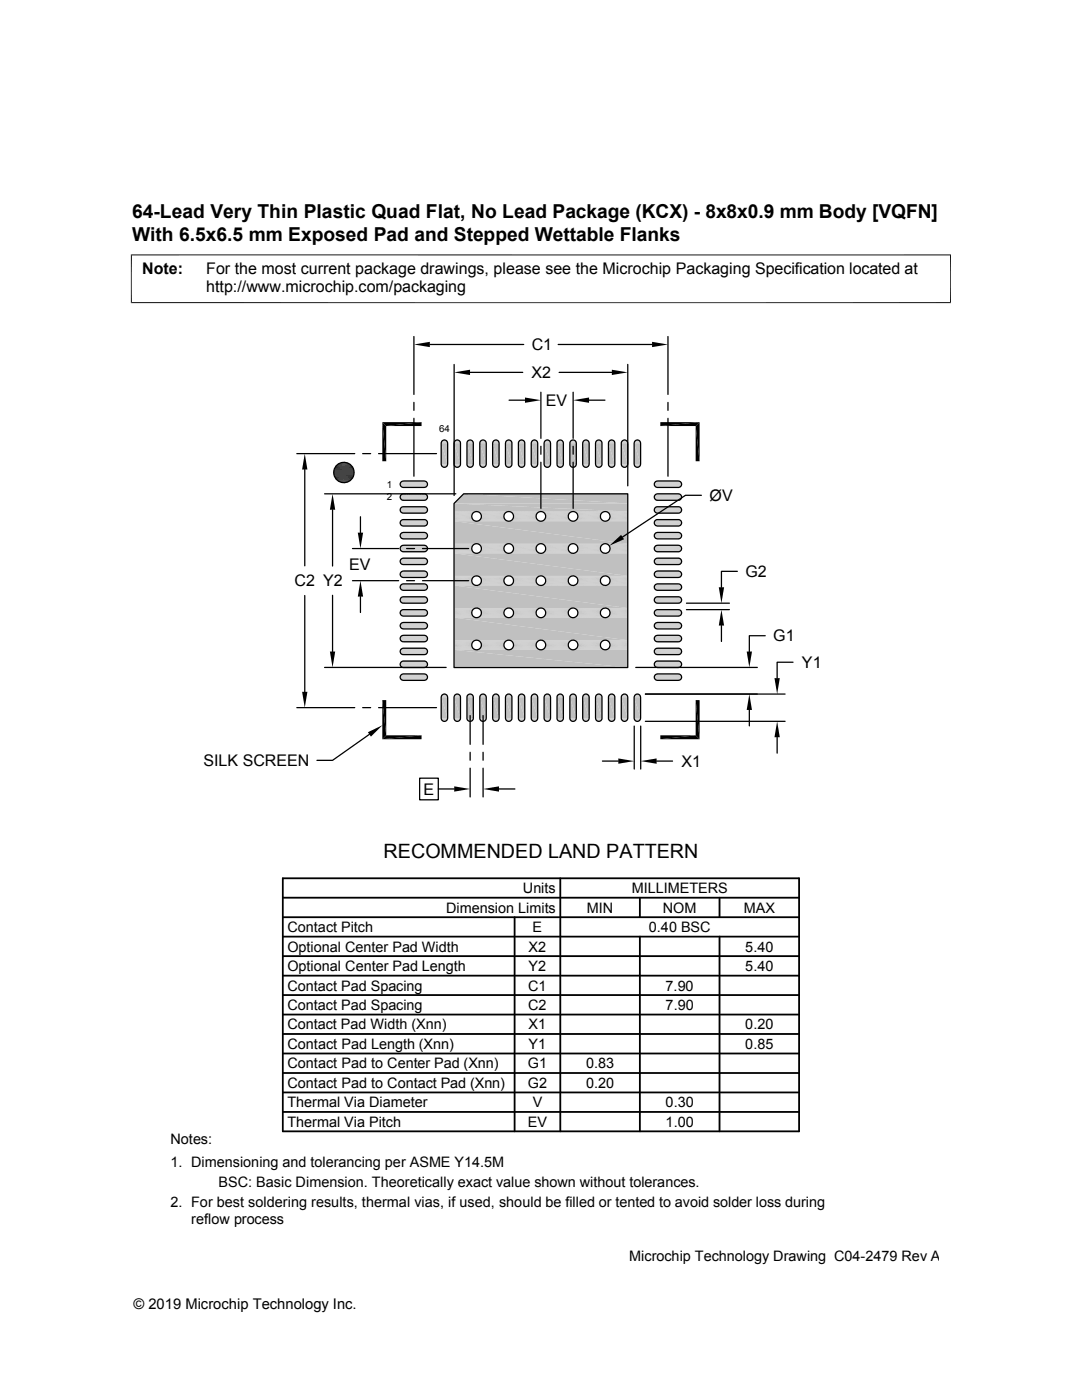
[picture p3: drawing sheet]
<svg xmlns="http://www.w3.org/2000/svg" width="216mm" height="279mm" viewBox="0 0 216 279" stroke-linecap="round" stroke-linejoin="round" font-family="sans-serif">
<defs><g id="words">
<text font-size="3.9" x="76.5" y="171.1">RECOMMENDED LAND PATTERN</text>
<g font-size="3.8">
<text x="26.4" y="43.5">64-Lead Very Thin Plastic Quad Flat, No Lead Package (KCX) - 8x8x0.9 mm Body [VQFN]</text>
<text x="26.4" y="48">With 6.5x6.5 mm Exposed Pad and Stepped Wettable Flanks</text>
</g>
<g font-size="3.2">
<text x="28.4" y="54.6">Note:</text>
<text x="41.1" y="58.3">http://www.microchip.com/packaging</text>
<text x="41.1" y="54.6">For the most current package drawings, please see the Microchip Packaging Specification located at</text>
<text x="106.1" y="69.9">C1</text>
<text x="106.1" y="75.5">X2</text>
<text x="108.9" y="81">EV</text>
<text x="141.6" y="99.9">ØV</text>
<text x="69.7" y="113.8">EV</text>
<text x="58.8" y="117">C2 Y2</text>
<text x="148.7" y="115.1">G2</text>
<text x="154.3" y="128">G1</text>
<text x="160" y="133.3">Y1</text>
<text x="40.6" y="152.9">SILK SCREEN</text>
<text x="136" y="153">X1</text>
<text x="84.5" y="158.6">E</text>
</g>
<g font-size="2.9">
<text x="104.3" y="178.2">Units</text>
<text x="126" y="178.2">MILLIMETERS</text>
<text x="89" y="182.1">Dimension Limits</text>
<text x="117.1" y="182.1">MIN</text>
<text x="132.3" y="182.1">NOM</text>
<text x="148.4" y="182.1">MAX</text>
<text x="57.3" y="189.9">Optional Center Pad Width</text>
<text x="57.3" y="186">Contact Pitch</text>
<text x="105.5" y="189.9">X2</text>
<text x="106.3" y="186">E</text>
<text x="129.5" y="186">0.40 BSC</text>
<text x="148.7" y="189.9">5.40</text>
<text x="57.3" y="193.8">Optional Center Pad Length</text>
<text x="57.3" y="197.7">Contact Pad Spacing</text>
<text x="105.4" y="197.7">C1</text>
<text x="105.5" y="193.8">Y2</text>
<text x="132.8" y="197.7">7.90</text>
<text x="148.7" y="193.8">5.40</text>
<text x="57.3" y="201.6">Contact Pad Spacing</text>
<text x="105.4" y="201.6">C2</text>
<text x="132.8" y="201.6">7.90</text>
<text x="57.3" y="209.3">Contact Pad Length (Xnn)</text>
<text x="57.3" y="205.4">Contact Pad Width (Xnn)</text>
<text x="105.5" y="209.3">Y1</text>
<text x="105.5" y="205.4">X1</text>
<text x="148.7" y="209.3">0.85</text>
<text x="148.7" y="205.4">0.20</text>
<text x="57.3" y="213.2">Contact Pad to Center Pad (Xnn)</text>
<text x="105.3" y="213.2">G1</text>
<text x="116.9" y="213.2">0.83</text>
<text x="57.3" y="217.1">Contact Pad to Contact Pad (Xnn)</text>
<text x="57.3" y="221">Thermal Via Diameter</text>
<text x="105.3" y="217.1">G2</text>
<text x="106.3" y="221">V</text>
<text x="116.9" y="217.1">0.20</text>
<text x="132.8" y="221">0.30</text>
<text x="57.3" y="224.9">Thermal Via Pitch</text>
<text x="105.3" y="224.9">EV</text>
<text x="132.8" y="224.9">1.00</text>
<text x="34" y="228.3">Notes:</text>
<text x="34" y="232.9">1. Dimensioning and tolerancing per ASME Y14.5M</text>
<text x="43.6" y="236.9">BSC: Basic Dimension. Theoretically exact value shown without tolerances.</text>
<text x="34" y="241">2. For best soldering results, thermal vias, if used, should be filled or tented to avoid solder loss during</text>
<text x="38.1" y="244.3">reflow process</text>
<text x="125.5" y="251.7">Microchip Technology Drawing C04-2479 Rev A</text>
<text x="26.6" y="261.3">© 2019 Microchip Technology Inc.</text>
</g>
<g font-size="1.9">
<text x="87.6" y="86.2">64</text>
<text x="77.2" y="97.3">1</text>
<text x="77.2" y="99.9">2</text>
</g>
</g></defs>
<g fill="#c0c0c0">
<path d="M88.6 87.8h.2z"/>
<path d="M91.1 87.8h.3z"/>
<path d="M93.7 87.8h.2z"/>
<path d="M96.3 87.8h.2z"/>
<path d="M98.8 87.8h.3z"/>
<path d="M101.4 87.8h.2z"/>
<path d="M104 87.8h.2z"/>
<path d="M106.5 87.8h.3z"/>
<path d="M109.1 87.8h.2z"/>
<path d="M111.7 87.8h.2z"/>
<path d="M114.2 87.8h.2z"/>
<path d="M116.8 87.8h.2z"/>
<path d="M119.4 87.8h.2z"/>
<path d="M121.9 87.8h.3z"/>
<path d="M124.5 87.8h.2z"/>
<path d="M127.1 87.8h.2z"/>
<path d="M127 87.8h.4z"/>
<path d="M127.1 87.8h.3z"/>
<path d="M124.4 87.8h.4z"/>
<path d="M124.5 87.8h.3z"/>
<path d="M121.8 87.8h.5z"/>
<path d="M121.9 87.8h.4z"/>
<path d="M119.3 87.8h.4z"/>
<path d="M119.4 87.8h.3z"/>
<path d="M116.7 87.8h.4z"/>
<path d="M116.8 87.8h.3z"/>
<path d="M114.1 87.8h.5z"/>
<path d="M114.2 87.8h.4z"/>
<path d="M111.6 87.8h.4z"/>
<path d="M111.7 87.8h.3z"/>
<path d="M109 87.8h.4z"/>
<path d="M109.1 87.8h.3z"/>
<path d="M106.4 87.8h.5z"/>
<path d="M106.5 87.8h.4z"/>
<path d="M103.9 87.8h.4z"/>
<path d="M104 87.8h.3z"/>
<path d="M101.3 87.8h.4z"/>
<path d="M101.4 87.8h.3z"/>
<path d="M98.7 87.8h.5z"/>
<path d="M98.8 87.8h.4z"/>
<path d="M96.2 87.8h.4z"/>
<path d="M96.3 87.8h.3z"/>
<path d="M93.6 87.8h.4z"/>
<path d="M93.7 87.8h.3z"/>
<path d="M91 87.8h.5z"/>
<path d="M91.1 87.8h.4z"/>
<path d="M88.5 87.8h.4z"/>
<path d="M88.6 87.8h.3z"/>
<path d="M126.9 87.9h.6z"/>
<path d="M127 87.8l.5 .1z"/>
<path d="M124.3 87.9h.6z"/>
<path d="M124.4 87.8l.5 .1z"/>
<path d="M121.7 87.9h.7z"/>
<path d="M121.8 87.8l.6 .1z"/>
<path d="M119.2 87.9h.6z"/>
<path d="M119.3 87.8l.5 .1z"/>
<path d="M116.6 87.9h.6z"/>
<path d="M116.7 87.8l.5 .1z"/>
<path d="M114 87.9h.7z"/>
<path d="M114.1 87.8l.6 .1z"/>
<path d="M111.5 87.9h.6z"/>
<path d="M111.6 87.8l.5 .1z"/>
<path d="M108.9 87.9h.6z"/>
<path d="M109 87.8l.5 .1z"/>
<path d="M106.3 87.9h.7z"/>
<path d="M106.4 87.8l.6 .1z"/>
<path d="M103.8 87.9h.6z"/>
<path d="M103.9 87.8l.5 .1z"/>
<path d="M101.2 87.9h.6z"/>
<path d="M101.3 87.8l.5 .1z"/>
<path d="M98.6 87.9h.7z"/>
<path d="M98.7 87.8l.6 .1z"/>
<path d="M96.1 87.9h.6z"/>
<path d="M96.2 87.8l.5 .1z"/>
<path d="M93.5 87.9h.6z"/>
<path d="M93.6 87.8l.5 .1z"/>
<path d="M90.9 87.9h.7z"/>
<path d="M91 87.8l.6 .1z"/>
<path d="M88.3 87.9h.7z"/>
<path d="M88.5 87.8l.5 .1z"/>
<path d="M126.8 88h.8z"/>
<path d="M126.9 87.9l.7 .1z"/>
<path d="M124.2 88h.8z"/>
<path d="M124.3 87.9l.7 .1z"/>
<path d="M121.6 88h.9z"/>
<path d="M121.7 87.9l.8 .1z"/>
<path d="M119.1 88h.8z"/>
<path d="M119.2 87.9l.7 .1z"/>
<path d="M116.5 88h.8z"/>
<path d="M116.6 87.9l.7 .1z"/>
<path d="M113.9 88h.9z"/>
<path d="M114 87.9l.8 .1z"/>
<path d="M111.4 88h.8z"/>
<path d="M111.5 87.9l.7 .1z"/>
<path d="M108.8 88h.8z"/>
<path d="M108.9 87.9l.7 .1z"/>
<path d="M106.2 88h.9z"/>
<path d="M106.3 87.9l.8 .1z"/>
<path d="M103.7 88h.8z"/>
<path d="M103.8 87.9l.7 .1z"/>
<path d="M101.1 88h.8z"/>
<path d="M101.2 87.9l.7 .1z"/>
<path d="M98.5 88h.9z"/>
<path d="M98.6 87.9l.8 .1z"/>
<path d="M96 88h.8z"/>
<path d="M96.1 87.9l.7 .1z"/>
<path d="M93.4 88h.8z"/>
<path d="M93.5 87.9l.7 .1z"/>
<path d="M90.8 88h.9z"/>
<path d="M90.9 87.9l.8 .1z"/>
<path d="M88.3 88h.8z"/>
<path d="M88.3 87.9l.8 .1z"/>
<path d="M126.7 88h1z"/>
<path d="M126.8 88h.9z"/>
<path d="M124.1 88h1z"/>
<path d="M124.2 88h.9z"/>
<path d="M119.1 88h.9z"/>
<path d="M116.4 88h1z"/>
<path d="M116.5 88h.9z"/>
<path d="M111.4 88h.9z"/>
<path d="M108.7 88h1z"/>
<path d="M108.8 88h.9z"/>
<path d="M103.6 88h1z"/>
<path d="M103.7 88h.9z"/>
<path d="M101.1 88h.9z"/>
<path d="M98.4 88h1z"/>
<path d="M95.9 88h1z"/>
<path d="M96 88h.9z"/>
<path d="M93.4 88h.9z"/>
<path d="M90.7 88h1z"/>
<path d="M88.2 88h1z"/>
<path d="M88.3 88h.9z"/>
<path d="M126.7 88l1 .1h-1.1z"/>
<path d="M126.7 88l1 .1z"/>
<path d="M124.1 88l1.1 .1h-1.1z"/>
<path d="M124.1 88l1.1 .1z"/>
<path d="M121.6 88l1 .1h-1.1z"/>
<path d="M121.6 88l1 .1z"/>
<path d="M119 88l1 .1h-1.1z"/>
<path d="M119 88l1 .1z"/>
<path d="M116.4 88l1.1 .1h-1.1z"/>
<path d="M116.4 88l1.1 .1z"/>
<path d="M113.9 88l1 .1h-1.1z"/>
<path d="M113.9 88l1 .1z"/>
<path d="M111.3 88l1 .1h-1.1z"/>
<path d="M111.3 88l1 .1z"/>
<path d="M108.7 88l1.1 .1h-1.2z"/>
<path d="M108.7 88l1.1 .1z"/>
<path d="M106.2 88l1 .1h-1.1z"/>
<path d="M106.2 88l1 .1z"/>
<path d="M103.6 88l1 .1h-1.1z"/>
<path d="M103.6 88l1 .1z"/>
<path d="M101 88l1.1 .1h-1.1z"/>
<path d="M101 88l1.1 .1z"/>
<path d="M98.4 88l1.1 .1h-1.1z"/>
<path d="M98.4 88l1.1 .1z"/>
<path d="M95.9 88l1 .1h-1.1z"/>
<path d="M95.9 88l1 .1z"/>
<path d="M93.3 88l1.1 .1h-1.1z"/>
<path d="M93.3 88l1.1 .1z"/>
<path d="M90.7 88l1.1 .1h-1.1z"/>
<path d="M90.7 88l1.1 .1z"/>
<path d="M88.2 88l1 .1h-1.1z"/>
<path d="M88.2 88l1 .1z"/>
<path d="M126.6 88.1l1.2 .1z"/>
<path d="M124.1 88.1l1.1 .1z"/>
<path d="M121.5 88.1l1.2 .1z"/>
<path d="M118.9 88.1l1.2 .1h-1.2z"/>
<path d="M118.9 88.1l1.2 .1z"/>
<path d="M116.4 88.1l1.1 .1z"/>
<path d="M113.8 88.1l1.2 .1z"/>
<path d="M111.2 88.1l1.2 .1h-1.2z"/>
<path d="M111.2 88.1l1.2 .1z"/>
<path d="M108.6 88.1l1.2 .1z"/>
<path d="M106.1 88.1l1.2 .1z"/>
<path d="M103.5 88.1l1.2 .1z"/>
<path d="M101 88.1l1.1 .1h-1.2z"/>
<path d="M101 88.1l1.1 .1z"/>
<path d="M98.4 88.1l1.1 .1z"/>
<path d="M95.8 88.1l1.2 .1z"/>
<path d="M93.3 88.1l1.1 .1h-1.2z"/>
<path d="M93.3 88.1l1.1 .1z"/>
<path d="M90.7 88.1l1.1 .1z"/>
<path d="M88.1 88.1l1.2 .1z"/>
<path d="M126.6 88.2l1.2 .1h-1.2z"/>
<path d="M126.6 88.2h1.2v.1z"/>
<path d="M124 88.2l1.2 .1h-1.2z"/>
<path d="M124 88.2h1.2v.1z"/>
<path d="M121.5 88.2l1.2 .1h-1.3z"/>
<path d="M121.5 88.2h1.2v.1z"/>
<path d="M118.9 88.2l1.2 .1h-1.2z"/>
<path d="M118.9 88.2h1.2v.1z"/>
<path d="M116.3 88.2l1.2 .1h-1.2z"/>
<path d="M116.3 88.2h1.2v.1z"/>
<path d="M113.7 88.2l1.3 .1h-1.3z"/>
<path d="M113.7 88.2h1.3v.1z"/>
<path d="M111.2 88.2l1.2 .1h-1.3z"/>
<path d="M111.2 88.2h1.2v.1z"/>
<path d="M108.6 88.2l1.3 .1h-1.3z"/>
<path d="M108.6 88.2h1.2l.1 .1z"/>
<path d="M106 88.2l1.3 .1h-1.3z"/>
<path d="M106 88.2h1.3v.1z"/>
<path d="M103.5 88.2l1.2 .1h-1.3z"/>
<path d="M103.5 88.2h1.2v.1z"/>
<path d="M100.9 88.2l1.3 .1h-1.3z"/>
<path d="M100.9 88.2h1.2l.1 .1z"/>
<path d="M98.3 88.2l1.3 .1h-1.3z"/>
<path d="M98.3 88.2h1.2l.1 .1z"/>
<path d="M95.8 88.2l1.2 .1h-1.3z"/>
<path d="M95.8 88.2h1.2v.1z"/>
<path d="M93.2 88.2l1.2 .1h-1.2z"/>
<path d="M93.2 88.2h1.2v.1z"/>
<path d="M90.6 88.2l1.3 .1h-1.3z"/>
<path d="M90.6 88.2h1.2l.1 .1z"/>
<path d="M88.1 88.2l1.2 .1h-1.2z"/>
<path d="M88.1 88.2h1.2v.1z"/>
<path d="M126.6 88.3l1.2 .2h-1.3z"/>
<path d="M126.6 88.3h1.2v.2z"/>
<path d="M124 88.3l1.3 .2h-1.3z"/>
<path d="M124 88.3h1.2l.1 .2z"/>
<path d="M121.4 88.3l1.3 .2h-1.3z"/>
<path d="M121.4 88.3h1.3v.2z"/>
<path d="M118.9 88.3l1.2 .2h-1.3z"/>
<path d="M118.9 88.3h1.2v.2z"/>
<path d="M116.3 88.3l1.3 .2h-1.3z"/>
<path d="M116.3 88.3h1.2l.1 .2z"/>
<path d="M113.7 88.3l1.3 .2h-1.3z"/>
<path d="M113.7 88.3h1.3v.2z"/>
<path d="M111.1 88.3l1.3 .2h-1.3z"/>
<path d="M111.1 88.3h1.3v.2z"/>
<path d="M108.6 88.3l1.3 .2h-1.3z"/>
<path d="M108.6 88.3h1.3v.2z"/>
<path d="M106 88.3l1.3 .2h-1.3z"/>
<path d="M106 88.3h1.3v.2z"/>
<path d="M103.4 88.3l1.3 .2h-1.3z"/>
<path d="M103.4 88.3h1.3v.2z"/>
<path d="M100.9 88.3l1.3 .2h-1.3z"/>
<path d="M100.9 88.3h1.3v.2z"/>
<path d="M98.3 88.3l1.3 .2h-1.3z"/>
<path d="M98.3 88.3h1.3v.2z"/>
<path d="M95.7 88.3l1.3 .2h-1.3z"/>
<path d="M95.7 88.3h1.3v.2z"/>
<path d="M93.2 88.3l1.2 .2h-1.2z"/>
<path d="M93.2 88.3h1.2v.2z"/>
<path d="M90.6 88.3l1.3 .2h-1.3z"/>
<path d="M90.6 88.3h1.3v.2z"/>
<path d="M88.1 88.3l1.2 .2h-1.3z"/>
<path d="M88.1 88.3h1.2v.2z"/>
<path d="M126.5 88.5l1.3 4.1h-1.3z"/>
<path d="M126.5 88.5h1.3v4.1z"/>
<path d="M124 88.5l1.3 4.1h-1.3z"/>
<path d="M124 88.5h1.3v4.1z"/>
<path d="M121.4 88.5l1.3 4.1h-1.3z"/>
<path d="M121.4 88.5h1.3v4.1z"/>
<path d="M118.8 88.5l1.3 4.1h-1.3z"/>
<path d="M118.8 88.5h1.3v4.1z"/>
<path d="M116.3 88.5l1.3 4.1h-1.3z"/>
<path d="M116.3 88.5h1.3v4.1z"/>
<path d="M113.7 88.5l1.3 4.1h-1.3z"/>
<path d="M113.7 88.5h1.3v4.1z"/>
<path d="M111.1 88.5l1.3 4.1h-1.3z"/>
<path d="M111.1 88.5h1.3v4.1z"/>
<path d="M108.6 88.5l1.3 4.1h-1.3z"/>
<path d="M108.6 88.5h1.3v4.1z"/>
<path d="M106 88.5l1.3 4.1h-1.3z"/>
<path d="M106 88.5h1.3v4.1z"/>
<path d="M103.4 88.5l1.3 4.1h-1.3z"/>
<path d="M103.4 88.5h1.3v4.1z"/>
<path d="M100.9 88.5l1.3 4.1h-1.3z"/>
<path d="M100.9 88.5h1.3v4.1z"/>
<path d="M98.3 88.5l1.3 4.1h-1.3z"/>
<path d="M98.3 88.5h1.3v4.1z"/>
<path d="M95.7 88.5l1.3 4.1h-1.3z"/>
<path d="M95.7 88.5h1.3v4.1z"/>
<path d="M93.2 88.5l1.2 4.1h-1.2z"/>
<path d="M93.2 88.5h1.2v4.1z"/>
<path d="M90.6 88.5l1.3 4.1h-1.3z"/>
<path d="M90.6 88.5h1.3v4.1z"/>
<path d="M88 88.5l1.3 4.1h-1.3z"/>
<path d="M88 88.5h1.3v4.1z"/>
<path d="M126.5 92.6l1.3 .1h-1.2z"/>
<path d="M126.5 92.6h1.3v.1z"/>
<path d="M124 92.6l1.2 .1h-1.2z"/>
<path d="M124 92.6h1.3l-.1 .1z"/>
<path d="M121.4 92.6l1.3 .1h-1.3z"/>
<path d="M121.4 92.6h1.3v.1z"/>
<path d="M118.8 92.6l1.3 .1h-1.2z"/>
<path d="M118.8 92.6h1.3v.1z"/>
<path d="M116.3 92.6l1.2 .1h-1.2z"/>
<path d="M116.3 92.6h1.3l-.1 .1z"/>
<path d="M113.7 92.6l1.3 .1h-1.3z"/>
<path d="M113.7 92.6h1.3v.1z"/>
<path d="M111.1 92.6l1.3 .1h-1.3z"/>
<path d="M111.1 92.6h1.3v.1z"/>
<path d="M108.6 92.6l1.3 .1h-1.3z"/>
<path d="M108.6 92.6h1.3v.1z"/>
<path d="M106 92.6l1.3 .1h-1.3z"/>
<path d="M106 92.6h1.3v.1z"/>
<path d="M103.4 92.6l1.3 .1h-1.3z"/>
<path d="M103.4 92.6h1.3v.1z"/>
<path d="M100.9 92.6l1.3 .1h-1.3z"/>
<path d="M100.9 92.6h1.3v.1z"/>
<path d="M98.3 92.6l1.3 .1h-1.3z"/>
<path d="M98.3 92.6h1.3v.1z"/>
<path d="M95.7 92.6l1.3 .1h-1.3z"/>
<path d="M95.7 92.6h1.3v.1z"/>
<path d="M93.2 92.6l1.2 .1h-1.2z"/>
<path d="M93.2 92.6h1.2v.1z"/>
<path d="M90.6 92.6l1.3 .1h-1.3z"/>
<path d="M90.6 92.6h1.3v.1z"/>
<path d="M88 92.6l1.3 .1h-1.2z"/>
<path d="M88 92.6h1.3v.1z"/>
<path d="M126.6 92.7l1.2 .1h-1.2z"/>
<path d="M126.6 92.7h1.2v.1z"/>
<path d="M124 92.7l1.2 .1h-1.2z"/>
<path d="M124 92.7h1.2v.1z"/>
<path d="M121.4 92.7l1.3 .1h-1.2z"/>
<path d="M121.4 92.7h1.3v.1z"/>
<path d="M118.9 92.7l1.2 .1h-1.2z"/>
<path d="M118.9 92.7h1.2v.1z"/>
<path d="M116.3 92.7l1.2 .1h-1.2z"/>
<path d="M116.3 92.7h1.2v.1z"/>
<path d="M113.7 92.7l1.3 .1h-1.3z"/>
<path d="M113.7 92.7h1.3v.1z"/>
<path d="M111.1 92.7l1.3 .1h-1.2z"/>
<path d="M111.1 92.7h1.3v.1z"/>
<path d="M108.6 92.7l1.2 .1h-1.2z"/>
<path d="M108.6 92.7h1.3l-.1 .1z"/>
<path d="M106 92.7l1.3 .1h-1.3z"/>
<path d="M106 92.7h1.3v.1z"/>
<path d="M103.4 92.7l1.3 .1h-1.2z"/>
<path d="M103.4 92.7h1.3v.1z"/>
<path d="M100.9 92.7l1.2 .1h-1.2z"/>
<path d="M100.9 92.7h1.3l-.1 .1z"/>
<path d="M98.3 92.7l1.2 .1h-1.2z"/>
<path d="M98.3 92.7h1.3l-.1 .1z"/>
<path d="M95.7 92.7l1.3 .1h-1.2z"/>
<path d="M95.7 92.7h1.3v.1z"/>
<path d="M93.2 92.7l1.2 .1h-1.2z"/>
<path d="M93.2 92.7h1.2v.1z"/>
<path d="M90.6 92.7l1.2 .1h-1.2z"/>
<path d="M90.6 92.7h1.3l-.1 .1z"/>
<path d="M88.1 92.7l1.2 .1h-1.2z"/>
<path d="M88.1 92.7h1.2v.1z"/>
<path d="M126.6 92.8l1.1 .1h-1.1z"/>
<path d="M126.6 92.8h1.2l-.1 .1z"/>
<path d="M124 92.8l1.2 .1h-1.1z"/>
<path d="M124 92.8h1.2v.1z"/>
<path d="M121.5 92.8l1.1 .1h-1.1z"/>
<path d="M121.5 92.8h1.2l-.1 .1z"/>
<path d="M118.9 92.8l1.1 .1z"/>
<path d="M118.9 92.8h1.2l-.1 .1z"/>
<path d="M116.3 92.8l1.2 .1h-1.1z"/>
<path d="M116.3 92.8h1.2v.1z"/>
<path d="M113.7 92.8l1.2 .1h-1.1z"/>
<path d="M113.7 92.8h1.3l-.1 .1z"/>
<path d="M111.2 92.8l1.1 .1z"/>
<path d="M111.2 92.8h1.2l-.1 .1z"/>
<path d="M108.6 92.8l1.2 .1h-1.2z"/>
<path d="M108.6 92.8h1.2v.1z"/>
<path d="M106 92.8l1.2 .1h-1.1z"/>
<path d="M106 92.8h1.3l-.1 .1z"/>
<path d="M103.5 92.8l1.1 .1h-1.1z"/>
<path d="M103.5 92.8h1.2l-.1 .1z"/>
<path d="M100.9 92.8l1.2 .1z"/>
<path d="M100.9 92.8h1.2v.1z"/>
<path d="M98.3 92.8l1.2 .1h-1.1z"/>
<path d="M98.3 92.8h1.2v.1z"/>
<path d="M95.8 92.8l1.1 .1h-1.1z"/>
<path d="M95.8 92.8h1.2l-.1 .1z"/>
<path d="M93.2 92.8l1.2 .1z"/>
<path d="M93.2 92.8h1.2v.1z"/>
<path d="M90.6 92.8l1.2 .1h-1.1z"/>
<path d="M90.6 92.8h1.2v.1z"/>
<path d="M88.1 92.8l1.1 .1h-1.1z"/>
<path d="M88.1 92.8h1.2l-.1 .1z"/>
<path d="M126.6 92.9l1.1 .1z"/>
<path d="M126.6 92.9h1.1z"/>
<path d="M124.1 92.9l1 .1z"/>
<path d="M124.1 92.9h1.1z"/>
<path d="M121.5 92.9l1 .1z"/>
<path d="M121.5 92.9h1.1z"/>
<path d="M118.9 92.9l1.1 .1z"/>
<path d="M118.9 92.9h1.1z"/>
<path d="M116.4 92.9l1 .1z"/>
<path d="M116.4 92.9h1.1z"/>
<path d="M113.8 92.9l1 .1z"/>
<path d="M113.8 92.9h1.1z"/>
<path d="M111.2 92.9l1.1 .1z"/>
<path d="M111.2 92.9h1.1z"/>
<path d="M108.6 92.9l1.1 .1z"/>
<path d="M108.6 92.9h1.2z"/>
<path d="M106.1 92.9l1 .1z"/>
<path d="M106.1 92.9h1.1z"/>
<path d="M103.5 92.9l1.1 .1z"/>
<path d="M103.5 92.9h1.1z"/>
<path d="M101 92.9l1 .1z"/>
<path d="M101 92.9h1.1z"/>
<path d="M98.4 92.9l1 .1z"/>
<path d="M98.4 92.9h1.1z"/>
<path d="M95.8 92.9l1.1 .1z"/>
<path d="M95.8 92.9h1.1z"/>
<path d="M93.3 92.9l1 .1z"/>
<path d="M93.3 92.9h1.1z"/>
<path d="M90.7 92.9l1 .1z"/>
<path d="M90.7 92.9h1.1z"/>
<path d="M88.1 92.9l1.1 .1z"/>
<path d="M88.1 92.9h1.1z"/>
<path d="M126.7 93l.9 .1z"/>
<path d="M126.7 93h1z"/>
<path d="M124.1 93l.9 .1z"/>
<path d="M124.1 93h1z"/>
<path d="M121.6 93l.9 .1z"/>
<path d="M121.6 93h.9z"/>
<path d="M119 93l.9 .1z"/>
<path d="M119 93h1z"/>
<path d="M116.4 93l.9 .1z"/>
<path d="M116.4 93h1z"/>
<path d="M113.9 93l.9 .1z"/>
<path d="M113.9 93h.9z"/>
<path d="M111.3 93l.9 .1z"/>
<path d="M111.3 93h1z"/>
<path d="M108.7 93l.9 .1z"/>
<path d="M108.7 93h1z"/>
<path d="M106.2 93l.9 .1z"/>
<path d="M106.2 93h.9z"/>
<path d="M103.6 93l.9 .1z"/>
<path d="M103.6 93h1z"/>
<path d="M101 93l.9 .1z"/>
<path d="M101 93h1z"/>
<path d="M98.4 93l1 .1z"/>
<path d="M98.4 93h1z"/>
<path d="M95.9 93l.9 .1z"/>
<path d="M95.9 93h1z"/>
<path d="M93.3 93l.9 .1z"/>
<path d="M93.3 93h1z"/>
<path d="M90.7 93l1 .1z"/>
<path d="M90.7 93h1z"/>
<path d="M88.2 93l.9 .1z"/>
<path d="M88.2 93h1z"/>
<path d="M126.8 93.1l.7 .1z"/>
<path d="M126.8 93.1h.8z"/>
<path d="M124.2 93.1l.7 .1z"/>
<path d="M124.2 93.1h.8z"/>
<path d="M121.6 93.1l.8 .1z"/>
<path d="M121.6 93.1h.9z"/>
<path d="M119.1 93.1l.7 .1z"/>
<path d="M119.1 93.1h.8z"/>
<path d="M116.5 93.1l.7 .1z"/>
<path d="M116.5 93.1h.8z"/>
<path d="M113.9 93.1l.8 .1z"/>
<path d="M113.9 93.1h.9z"/>
<path d="M111.4 93.1l.7 .1z"/>
<path d="M111.4 93.1h.8z"/>
<path d="M108.8 93.1l.7 .1z"/>
<path d="M108.8 93.1h.8z"/>
<path d="M106.2 93.1l.8 .1z"/>
<path d="M106.2 93.1h.9z"/>
<path d="M103.7 93.1l.7 .1z"/>
<path d="M103.7 93.1h.8z"/>
<path d="M101.1 93.1l.7 .1z"/>
<path d="M101.1 93.1h.8z"/>
<path d="M98.5 93.1l.8 .1z"/>
<path d="M98.5 93.1h.9z"/>
<path d="M96 93.1l.7 .1z"/>
<path d="M96 93.1h.8z"/>
<path d="M93.4 93.1l.7 .1z"/>
<path d="M93.4 93.1h.8z"/>
<path d="M90.8 93.1l.8 .1z"/>
<path d="M90.8 93.1h.9z"/>
<path d="M88.3 93.1l.7 .1z"/>
<path d="M88.3 93.1h.8z"/>
<path d="M126.9 93.2h.5z"/>
<path d="M126.9 93.2h.6z"/>
<path d="M124.3 93.2h.5z"/>
<path d="M124.3 93.2h.6z"/>
<path d="M121.7 93.2h.6z"/>
<path d="M121.7 93.2h.7z"/>
<path d="M119.2 93.2h.5z"/>
<path d="M119.2 93.2h.6z"/>
<path d="M116.6 93.2h.5z"/>
<path d="M116.6 93.2h.6z"/>
<path d="M114 93.2h.6z"/>
<path d="M114 93.2h.7z"/>
<path d="M111.5 93.2h.5z"/>
<path d="M111.5 93.2h.6z"/>
<path d="M108.9 93.2h.5z"/>
<path d="M108.9 93.2h.6z"/>
<path d="M106.3 93.2h.6z"/>
<path d="M106.3 93.2h.7z"/>
<path d="M103.8 93.2h.5z"/>
<path d="M103.8 93.2h.6z"/>
<path d="M101.2 93.2h.5z"/>
<path d="M101.2 93.2h.6z"/>
<path d="M98.6 93.2h.6z"/>
<path d="M98.6 93.2h.7z"/>
<path d="M96.1 93.2h.5z"/>
<path d="M96.1 93.2h.6z"/>
<path d="M93.5 93.2h.5z"/>
<path d="M93.5 93.2h.6z"/>
<path d="M90.9 93.2h.6z"/>
<path d="M90.9 93.2h.7z"/>
<path d="M88.3 93.2h.6z"/>
<path d="M88.3 93.2h.7z"/>
<path d="M88.6 93.3h.2z"/>
<path d="M91.1 93.3h.3z"/>
<path d="M93.7 93.3h.2z"/>
<path d="M96.3 93.3h.2z"/>
<path d="M98.8 93.3h.3z"/>
<path d="M101.4 93.3h.2z"/>
<path d="M104 93.3h.2z"/>
<path d="M106.5 93.3h.3z"/>
<path d="M109.1 93.3h.2z"/>
<path d="M111.7 93.3h.2z"/>
<path d="M114.2 93.3h.2z"/>
<path d="M116.8 93.3h.2z"/>
<path d="M119.4 93.3h.2z"/>
<path d="M121.9 93.3h.3z"/>
<path d="M124.5 93.3h.2z"/>
<path d="M127.1 93.3h.2z"/>
<path d="M127 93.2l.3 .1z"/>
<path d="M127 93.2h.4z"/>
<path d="M124.4 93.2l.3 .1z"/>
<path d="M124.4 93.2h.4z"/>
<path d="M121.8 93.2l.4 .1z"/>
<path d="M121.8 93.2h.5z"/>
<path d="M119.3 93.2l.3 .1z"/>
<path d="M119.3 93.2h.4z"/>
<path d="M116.7 93.2l.3 .1z"/>
<path d="M116.7 93.2h.4z"/>
<path d="M114.1 93.2l.3 .1z"/>
<path d="M114.1 93.2h.5z"/>
<path d="M111.6 93.2l.3 .1z"/>
<path d="M111.6 93.2h.4z"/>
<path d="M109 93.2l.3 .1z"/>
<path d="M109 93.2h.4z"/>
<path d="M106.4 93.2l.4 .1z"/>
<path d="M106.4 93.2h.5z"/>
<path d="M103.9 93.2l.3 .1z"/>
<path d="M103.9 93.2h.4z"/>
<path d="M101.3 93.2l.3 .1z"/>
<path d="M101.3 93.2h.4z"/>
<path d="M98.7 93.2l.4 .1z"/>
<path d="M98.7 93.2h.5z"/>
<path d="M96.2 93.2l.3 .1z"/>
<path d="M96.2 93.2h.4z"/>
<path d="M93.6 93.2l.3 .1z"/>
<path d="M93.6 93.2h.4z"/>
<path d="M91 93.2l.4 .1z"/>
<path d="M91 93.2h.5z"/>
<path d="M88.5 93.2l.3 .1z"/>
<path d="M88.5 93.2h.4z"/>
</g>
<g fill="none" stroke="#c0c0c0" stroke-width=".2">
<path d="M79.8 96.6h5.5M79.8 99.1h5.5M79.8 96.7h5.5M79.8 99.3h5.5M79.9 96.5h5.4M79.9 99h5.4M79.9 96.8h5.4M79.9 99.4h5.4M79.9 96.4h5.4M79.9 98.9h5.4M79.9 96.9h5.4M79.9 99.5h5.4"/>
<path d="M79.9 97h5.3M79.9 99.6h5.3M79.9 96.3h5.3M79.9 98.8h5.3M80 96.2h5.2M80 98.7h5.2M80 97.1h5.2M80 99.7h5.2M80.1 97.2h5M80.1 99.7h5M80.1 96.1h5M80.1 98.7h5"/>
<path d="M80.2 97.2h4.8M80.2 99.8h4.8M80.2 96.1h4.8M80.2 98.6h4.8M80.3 97.3h4.6M80.3 99.8h4.6M80.3 96h4.6M80.3 98.6h4.6M80.4 96h4.4M130.6 96.6h5.4M130.6 96.7h5.4M130.6 96.8h5.4"/>
<path d="M130.6 99.1h5.4M130.6 99.3h5.4M130.6 99.4h5.4M130.6 96.5h5.4M130.6 99h5.4M130.6 96.4h5.4M130.6 98.9h5.4M130.6 96.9h5.4M130.6 99.5h5.4M130.6 96.3h5.3M130.6 98.8h5.3M130.6 97h5.3"/>
<path d="M130.6 99.6h5.3M130.7 96.2h5.1M130.7 98.7h5.1M130.7 97.1h5.1M130.7 99.7h5.1M130.8 97.2h5M130.8 99.7h5M130.8 96.1h5M130.8 98.7h5M130.9 96.1h4.8M130.9 98.6h4.8M130.9 97.2h4.8"/>
<path d="M130.9 99.8h4.8M131 96h4.6M131 98.6h4.6M131 97.3h4.6M131 99.8h4.6M131.1 96h4.4M79.8 101.7h5.5M79.8 104.3h5.5M79.8 106.8h5.5M79.8 109.4h5.5M79.8 112h5.5M79.8 114.5h5.5"/>
<path d="M79.8 117.1h5.5M79.8 119.7h5.5M79.8 101.8h5.5M79.8 104.4h5.5M79.8 107h5.5M79.8 109.5h5.5M79.8 112.1h5.5M79.8 114.7h5.5M79.8 117.2h5.5M79.8 119.8h5.5M79.9 101.6h5.4M79.9 104.2h5.4"/>
<path d="M79.9 106.7h5.4M79.9 109.3h5.4M79.9 111.9h5.4M79.9 114.4h5.4M79.9 117h5.4M79.9 119.6h5.4M79.9 101.9h5.4M79.9 104.5h5.4M79.9 107.1h5.4M79.9 109.6h5.4M79.9 112.2h5.4M79.9 114.8h5.4"/>
<path d="M79.9 117.3h5.4M79.9 119.9h5.4M79.9 101.5h5.4M79.9 104.1h5.4M79.9 106.6h5.4M79.9 109.2h5.4M79.9 111.8h5.4M79.9 114.3h5.4M79.9 116.9h5.4M79.9 119.5h5.4M79.9 102h5.4M79.9 104.6h5.4"/>
<path d="M79.9 107.2h5.4M79.9 109.7h5.4M79.9 112.3h5.4M79.9 114.9h5.4M79.9 117.4h5.4M79.9 102.1h5.3M79.9 104.7h5.3M79.9 107.3h5.3M79.9 109.8h5.3M79.9 112.4h5.3M79.9 115h5.3M79.9 117.5h5.3"/>
<path d="M79.9 101.4h5.3M79.9 104h5.3M79.9 106.5h5.3M79.9 109.1h5.3M79.9 111.7h5.3M79.9 114.2h5.3M79.9 116.8h5.3M79.9 119.4h5.3M80 101.3h5.2M80 103.9h5.2M80 106.4h5.2M80 109h5.2"/>
<path d="M80 111.6h5.2M80 114.2h5.2M80 116.7h5.2M80 119.3h5.2M80 102.2h5.2M80 104.8h5.2M80 107.4h5.2M80 109.9h5.2M80 112.5h5.2M80 115.1h5.2M80 117.6h5.2M80.1 102.3h5"/>
<path d="M80.1 104.8h5M80.1 107.4h5M80.1 110h5M80.1 112.6h5M80.1 115.1h5M80.1 117.7h5M80.1 101.3h5M80.1 103.8h5M80.1 106.4h5M80.1 109h5M80.1 111.5h5M80.1 114.1h5"/>
<path d="M80.1 116.6h5M80.1 119.2h5M80.2 102.3h4.8M80.2 104.9h4.8M80.2 107.5h4.8M80.2 110h4.8M80.2 112.6h4.8M80.2 115.2h4.8M80.2 117.8h4.8M80.2 101.2h4.8M80.2 103.8h4.8M80.2 106.3h4.8"/>
<path d="M80.2 108.9h4.8M80.2 111.5h4.8M80.2 114h4.8M80.2 116.6h4.8M80.2 119.2h4.8M80.3 105h4.6M80.3 110.1h4.6M80.3 115.2h4.6M80.3 117.8h4.6M80.3 103.7h4.6M80.3 108.8h4.6M80.3 114h4.6"/>
<path d="M80.3 116.6h4.6M80.3 119.1h4.6M80.4 101.1h4.4M80.4 106.3h4.4M80.4 111.4h4.4M80.4 102.4h4.4M80.4 107.5h4.4M80.4 112.7h4.4M80.4 117.8h4.4M130.6 101.7h5.4M130.6 101.8h5.4M130.6 101.9h5.4"/>
<path d="M130.6 104.3h5.4M130.6 104.4h5.4M130.6 104.5h5.4M130.6 106.8h5.4M130.6 107h5.4M130.6 107.1h5.4M130.6 109.4h5.4M130.6 109.5h5.4M130.6 109.6h5.4M130.6 112h5.4M130.6 112.1h5.4M130.6 112.2h5.4"/>
<path d="M130.6 114.5h5.4M130.6 114.7h5.4M130.6 114.8h5.4M130.6 117.1h5.4M130.6 117.2h5.4M130.6 117.3h5.4M130.6 119.7h5.4M130.6 119.8h5.4M130.6 119.9h5.4M130.6 101.6h5.4M130.6 104.2h5.4M130.6 106.7h5.4"/>
<path d="M130.6 109.3h5.4M130.6 111.9h5.4M130.6 114.4h5.4M130.6 117h5.4M130.6 119.6h5.4M130.6 101.5h5.4M130.6 104.1h5.4M130.6 106.6h5.4M130.6 109.2h5.4M130.6 111.8h5.4M130.6 114.3h5.4M130.6 116.9h5.4"/>
<path d="M130.6 119.5h5.4M130.6 102h5.4M130.6 104.6h5.4M130.6 107.2h5.4M130.6 109.7h5.4M130.6 112.3h5.4M130.6 114.9h5.4M130.6 117.4h5.4M130.6 101.4h5.3M130.6 104h5.3M130.6 106.5h5.3M130.6 109.1h5.3"/>
<path d="M130.6 111.7h5.3M130.6 114.2h5.3M130.6 116.8h5.3M130.6 119.4h5.3M130.6 102.1h5.3M130.6 104.7h5.3M130.6 107.3h5.3M130.6 109.8h5.3M130.6 112.4h5.3M130.6 115h5.3M130.6 117.5h5.3M130.7 101.3h5.1"/>
<path d="M130.7 103.9h5.1M130.7 106.4h5.1M130.7 109h5.1M130.7 111.6h5.1M130.7 114.2h5.1M130.7 116.7h5.1M130.7 119.3h5.1M130.7 102.2h5.1M130.7 104.8h5.1M130.7 107.4h5.1M130.7 109.9h5.1M130.7 112.5h5.1"/>
<path d="M130.7 115.1h5.1M130.7 117.6h5.1M130.8 102.3h5M130.8 104.8h5M130.8 107.4h5M130.8 110h5M130.8 112.6h5M130.8 115.1h5M130.8 117.7h5M130.8 101.3h5M130.8 103.8h5M130.8 106.4h5"/>
<path d="M130.8 109h5M130.8 111.5h5M130.8 114.1h5M130.8 116.6h5M130.8 119.2h5M130.9 101.2h4.8M130.9 103.8h4.8M130.9 106.3h4.8M130.9 108.9h4.8M130.9 111.5h4.8M130.9 114h4.8M130.9 116.6h4.8"/>
<path d="M130.9 119.2h4.8M130.9 102.3h4.8M130.9 104.9h4.8M130.9 107.5h4.8M130.9 110h4.8M130.9 112.6h4.8M130.9 115.2h4.8M130.9 117.8h4.8M131 103.7h4.6M131 108.8h4.6M131 114h4.6M131 116.6h4.6"/>
<path d="M131 119.1h4.6M131 105h4.6M131 110.1h4.6M131 115.2h4.6M131 117.8h4.6M131.1 102.4h4.4M131.1 107.5h4.4M131.1 112.7h4.4M131.1 117.8h4.4M131.1 101.1h4.4M131.1 106.3h4.4M131.1 111.4h4.4"/>
<path d="M79.8 122.2h5.5M79.8 124.8h5.5M79.8 127.4h5.5M79.8 130h5.5M79.8 132.5h5.5M79.8 135.1h5.5M79.8 122.4h5.5M79.8 124.9h5.5M79.8 127.5h5.5M79.8 130.1h5.5M79.8 132.6h5.5M79.8 135.2h5.5"/>
<path d="M79.9 122.1h5.4M79.9 124.7h5.4M79.9 127.3h5.4M79.9 129.8h5.4M79.9 132.4h5.4M79.9 135h5.4M79.9 122.5h5.4M79.9 125h5.4M79.9 127.6h5.4M79.9 130.2h5.4M79.9 132.7h5.4M79.9 135.3h5.4"/>
<path d="M79.9 122h5.4M79.9 124.6h5.4M79.9 127.2h5.4M79.9 129.7h5.4M79.9 132.3h5.4M79.9 134.9h5.4M79.9 120h5.4M79.9 122.6h5.4M79.9 125.1h5.4M79.9 127.7h5.4M79.9 130.3h5.4M79.9 132.8h5.4"/>
<path d="M79.9 135.4h5.4M79.9 120.1h5.3M79.9 122.7h5.3M79.9 125.2h5.3M79.9 127.8h5.3M79.9 130.4h5.3M79.9 132.9h5.3M79.9 135.5h5.3M79.9 121.9h5.3M79.9 124.5h5.3M79.9 127.1h5.3M79.9 129.6h5.3"/>
<path d="M79.9 132.2h5.3M79.9 134.8h5.3M80 121.9h5.2M80 124.4h5.2M80 127h5.2M80 129.6h5.2M80 132.1h5.2M80 134.7h5.2M80 120.2h5.2M80 122.8h5.2M80 125.3h5.2M80 127.9h5.2"/>
<path d="M80 130.5h5.2M80 133h5.2M80 135.6h5.2M80.1 120.3h5M80.1 122.8h5M80.1 125.4h5M80.1 128h5M80.1 130.5h5M80.1 133.1h5M80.1 135.7h5M80.1 121.8h5M80.1 124.3h5"/>
<path d="M80.1 126.9h5M80.1 129.5h5M80.1 132h5M80.1 134.6h5M80.2 120.3h4.8M80.2 122.9h4.8M80.2 125.5h4.8M80.2 128h4.8M80.2 130.6h4.8M80.2 133.2h4.8M80.2 135.7h4.8M80.2 121.7h4.8"/>
<path d="M80.2 124.3h4.8M80.2 126.9h4.8M80.2 129.4h4.8M80.2 132h4.8M80.2 134.6h4.8M80.3 120.4h4.6M80.3 122.9h4.6M80.3 125.5h4.6M80.3 128.1h4.6M80.3 130.6h4.6M80.3 133.2h4.6M80.3 121.7h4.6"/>
<path d="M80.3 124.3h4.6M80.3 126.8h4.6M80.3 129.4h4.6M80.3 132h4.6M80.4 129.4h4.4M80.4 134.5h4.4M80.4 122.9h4.4M80.4 128.1h4.4M80.4 135.8h4.4M130.6 122.2h5.4M130.6 122.4h5.4M130.6 122.5h5.4"/>
<path d="M130.6 124.8h5.4M130.6 124.9h5.4M130.6 125h5.4M130.6 127.4h5.4M130.6 127.5h5.4M130.6 127.6h5.4M130.6 130h5.4M130.6 130.1h5.4M130.6 130.2h5.4M130.6 132.5h5.4M130.6 132.6h5.4M130.6 132.7h5.4"/>
<path d="M130.6 135.1h5.4M130.6 135.2h5.4M130.6 135.3h5.4M130.6 122.1h5.4M130.6 124.7h5.4M130.6 127.3h5.4M130.6 129.8h5.4M130.6 132.4h5.4M130.6 135h5.4M130.6 122h5.4M130.6 124.6h5.4M130.6 127.2h5.4"/>
<path d="M130.6 129.7h5.4M130.6 132.3h5.4M130.6 134.9h5.4M130.6 120h5.4M130.6 122.6h5.4M130.6 125.1h5.4M130.6 127.7h5.4M130.6 130.3h5.4M130.6 132.8h5.4M130.6 135.4h5.4M130.6 121.9h5.3M130.6 124.5h5.3"/>
<path d="M130.6 127.1h5.3M130.6 129.6h5.3M130.6 132.2h5.3M130.6 134.8h5.3M130.6 120.1h5.3M130.6 122.7h5.3M130.6 125.2h5.3M130.6 127.8h5.3M130.6 130.4h5.3M130.6 132.9h5.3M130.6 135.5h5.3M130.7 121.9h5.1"/>
<path d="M130.7 124.4h5.1M130.7 127h5.1M130.7 129.6h5.1M130.7 132.1h5.1M130.7 134.7h5.1M130.7 120.2h5.1M130.7 122.8h5.1M130.7 125.3h5.1M130.7 127.9h5.1M130.7 130.5h5.1M130.7 133h5.1M130.7 135.6h5.1"/>
<path d="M130.8 120.3h5M130.8 122.8h5M130.8 125.4h5M130.8 128h5M130.8 130.5h5M130.8 133.1h5M130.8 135.7h5M130.8 121.8h5M130.8 124.3h5M130.8 126.9h5M130.8 129.5h5M130.8 132h5"/>
<path d="M130.8 134.6h5M130.9 121.7h4.8M130.9 124.3h4.8M130.9 126.9h4.8M130.9 129.4h4.8M130.9 132h4.8M130.9 134.6h4.8M130.9 120.3h4.8M130.9 122.9h4.8M130.9 125.5h4.8M130.9 128h4.8M130.9 130.6h4.8"/>
<path d="M130.9 133.2h4.8M130.9 135.7h4.8M131 121.7h4.6M131 124.3h4.6M131 126.8h4.6M131 129.4h4.6M131 132h4.6M131 120.4h4.6M131 122.9h4.6M131 125.5h4.6M131 128.1h4.6M131 130.6h4.6"/>
<path d="M131 133.2h4.6M131.1 122.9h4.4M131.1 128.1h4.4M131.1 135.8h4.4M131.1 129.4h4.4M131.1 134.5h4.4"/>
</g>
<g fill="#c0c0c0">
<path d="M88.6 138.5h.2z"/>
<path d="M91.1 138.5h.3z"/>
<path d="M93.7 138.5h.2z"/>
<path d="M96.3 138.5h.2z"/>
<path d="M98.8 138.5h.3z"/>
<path d="M101.4 138.5h.2z"/>
<path d="M104 138.5h.2z"/>
<path d="M106.5 138.5h.3z"/>
<path d="M109.1 138.5h.2z"/>
<path d="M111.7 138.5h.2z"/>
<path d="M114.2 138.5h.2z"/>
<path d="M116.8 138.5h.2z"/>
<path d="M119.4 138.5h.2z"/>
<path d="M121.9 138.5h.3z"/>
<path d="M124.5 138.5h.2z"/>
<path d="M127.1 138.5h.2z"/>
<path d="M127 138.6h.4z"/>
<path d="M127.1 138.5l.3 .1z"/>
<path d="M124.4 138.6h.4z"/>
<path d="M124.5 138.5l.3 .1z"/>
<path d="M121.8 138.6h.5z"/>
<path d="M121.9 138.5l.4 .1z"/>
<path d="M119.3 138.6h.4z"/>
<path d="M119.4 138.5l.3 .1z"/>
<path d="M116.7 138.6h.4z"/>
<path d="M116.8 138.5l.3 .1z"/>
<path d="M114.1 138.6h.5z"/>
<path d="M114.2 138.5l.4 .1z"/>
<path d="M111.6 138.6h.4z"/>
<path d="M111.7 138.5l.3 .1z"/>
<path d="M109 138.6h.4z"/>
<path d="M109.1 138.5l.3 .1z"/>
<path d="M106.4 138.6h.5z"/>
<path d="M106.5 138.5l.4 .1z"/>
<path d="M103.9 138.6h.4z"/>
<path d="M104 138.5l.3 .1z"/>
<path d="M101.3 138.6h.4z"/>
<path d="M101.4 138.5l.3 .1z"/>
<path d="M98.7 138.6h.5z"/>
<path d="M98.8 138.5l.4 .1z"/>
<path d="M96.2 138.6h.4z"/>
<path d="M96.3 138.5l.3 .1z"/>
<path d="M93.6 138.6h.4z"/>
<path d="M93.7 138.5l.3 .1z"/>
<path d="M91 138.6h.5z"/>
<path d="M91.1 138.5l.4 .1z"/>
<path d="M88.5 138.6h.4z"/>
<path d="M88.6 138.5l.3 .1z"/>
<path d="M126.9 138.6h.6z"/>
<path d="M127 138.6h.5z"/>
<path d="M124.3 138.6h.6z"/>
<path d="M124.4 138.6h.5z"/>
<path d="M121.7 138.6h.7z"/>
<path d="M121.8 138.6h.6z"/>
<path d="M119.2 138.6h.6z"/>
<path d="M119.3 138.6h.5z"/>
<path d="M116.6 138.6h.6z"/>
<path d="M116.7 138.6h.5z"/>
<path d="M114 138.6h.7z"/>
<path d="M114.1 138.6h.6z"/>
<path d="M111.5 138.6h.6z"/>
<path d="M111.6 138.6h.5z"/>
<path d="M108.9 138.6h.6z"/>
<path d="M109 138.6h.5z"/>
<path d="M106.3 138.6h.7z"/>
<path d="M106.4 138.6h.6z"/>
<path d="M103.8 138.6h.6z"/>
<path d="M103.9 138.6h.5z"/>
<path d="M101.2 138.6h.6z"/>
<path d="M101.3 138.6h.5z"/>
<path d="M98.6 138.6h.7z"/>
<path d="M98.7 138.6h.6z"/>
<path d="M96.1 138.6h.6z"/>
<path d="M96.2 138.6h.5z"/>
<path d="M93.5 138.6h.6z"/>
<path d="M93.6 138.6h.5z"/>
<path d="M90.9 138.6h.7z"/>
<path d="M91 138.6h.6z"/>
<path d="M88.3 138.6h.7z"/>
<path d="M88.5 138.6h.5z"/>
<path d="M126.8 138.7h.8z"/>
<path d="M126.9 138.6l.7 .1z"/>
<path d="M124.2 138.7h.8z"/>
<path d="M124.3 138.6l.7 .1z"/>
<path d="M121.6 138.7h.9z"/>
<path d="M121.7 138.6l.8 .1z"/>
<path d="M119.1 138.7h.8z"/>
<path d="M119.2 138.6l.7 .1z"/>
<path d="M116.5 138.7h.8z"/>
<path d="M116.6 138.6l.7 .1z"/>
<path d="M113.9 138.7h.9z"/>
<path d="M114 138.6l.8 .1z"/>
<path d="M111.4 138.7h.8z"/>
<path d="M111.5 138.6l.7 .1z"/>
<path d="M108.8 138.7h.8z"/>
<path d="M108.9 138.6l.7 .1z"/>
<path d="M106.2 138.7h.9z"/>
<path d="M106.3 138.6l.8 .1z"/>
<path d="M103.7 138.7h.8z"/>
<path d="M103.8 138.6l.7 .1z"/>
<path d="M101.1 138.7h.8z"/>
<path d="M101.2 138.6l.7 .1z"/>
<path d="M98.5 138.7h.9z"/>
<path d="M98.6 138.6l.8 .1z"/>
<path d="M96 138.7h.8z"/>
<path d="M96.1 138.6l.7 .1z"/>
<path d="M93.4 138.7h.8z"/>
<path d="M93.5 138.6l.7 .1z"/>
<path d="M90.8 138.7h.9z"/>
<path d="M90.9 138.6l.8 .1z"/>
<path d="M88.3 138.7h.8z"/>
<path d="M88.3 138.6l.8 .1z"/>
<path d="M126.8 138.7h.9h-1z"/>
<path d="M126.8 138.7h.9z"/>
<path d="M124.2 138.7h.9h-1z"/>
<path d="M124.2 138.7h.9z"/>
<path d="M121.6 138.7h.9h-.9z"/>
<path d="M119.1 138.7h.9h-1z"/>
<path d="M119.1 138.7h.9z"/>
<path d="M116.5 138.7h.9h-1z"/>
<path d="M116.5 138.7h.9z"/>
<path d="M113.9 138.7h.9h-.9z"/>
<path d="M111.4 138.7h.9h-1z"/>
<path d="M111.4 138.7h.9z"/>
<path d="M108.8 138.7h.9h-1z"/>
<path d="M108.8 138.7h.9z"/>
<path d="M106.2 138.7h.9h-.9z"/>
<path d="M103.7 138.7h.9h-1z"/>
<path d="M103.7 138.7h.9z"/>
<path d="M101.1 138.7h.9h-1z"/>
<path d="M101.1 138.7h.9z"/>
<path d="M98.5 138.7h.9h-1z"/>
<path d="M96 138.7h.9h-1z"/>
<path d="M96 138.7h.9z"/>
<path d="M93.4 138.7h.9h-1z"/>
<path d="M93.4 138.7h.9z"/>
<path d="M90.8 138.7h.9h-1z"/>
<path d="M88.3 138.7h.9h-1z"/>
<path d="M88.3 138.7h.9z"/>
<path d="M126.7 138.7l1 .1h-1.1z"/>
<path d="M126.7 138.7l1 .1z"/>
<path d="M124.1 138.7l1.1 .1h-1.1z"/>
<path d="M124.1 138.7l1.1 .1z"/>
<path d="M121.6 138.7l1 .1h-1.1z"/>
<path d="M121.6 138.7l1 .1z"/>
<path d="M119 138.7l1 .1h-1.1z"/>
<path d="M119 138.7l1 .1z"/>
<path d="M116.4 138.7l1.1 .1h-1.1z"/>
<path d="M116.4 138.7l1.1 .1z"/>
<path d="M113.9 138.7l1 .1h-1.1z"/>
<path d="M113.9 138.7l1 .1z"/>
<path d="M111.3 138.7l1 .1h-1.1z"/>
<path d="M111.3 138.7l1 .1z"/>
<path d="M108.7 138.7l1.1 .1h-1.2z"/>
<path d="M108.7 138.7l1.1 .1z"/>
<path d="M106.2 138.7l1 .1h-1.1z"/>
<path d="M106.2 138.7l1 .1z"/>
<path d="M103.6 138.7l1 .1h-1.1z"/>
<path d="M103.6 138.7l1 .1z"/>
<path d="M101 138.7l1.1 .1h-1.1z"/>
<path d="M101 138.7l1.1 .1z"/>
<path d="M98.4 138.7l1.1 .1h-1.1z"/>
<path d="M98.4 138.7l1.1 .1z"/>
<path d="M95.9 138.7l1 .1h-1.1z"/>
<path d="M95.9 138.7l1 .1z"/>
<path d="M93.3 138.7l1.1 .1h-1.1z"/>
<path d="M93.3 138.7l1.1 .1z"/>
<path d="M90.7 138.7l1.1 .1h-1.1z"/>
<path d="M90.7 138.7l1.1 .1z"/>
<path d="M88.2 138.7l1 .1h-1.1z"/>
<path d="M88.2 138.7l1 .1z"/>
<path d="M126.6 138.8l1.2 .1h-1.2z"/>
<path d="M126.6 138.8h1.1l.1 .1z"/>
<path d="M124.1 138.8l1.1 .1h-1.2z"/>
<path d="M124.1 138.8h1.1v.1z"/>
<path d="M121.5 138.8l1.2 .1h-1.2z"/>
<path d="M121.5 138.8l1.2 .1z"/>
<path d="M118.9 138.8l1.2 .1h-1.2z"/>
<path d="M118.9 138.8h1.1l.1 .1z"/>
<path d="M116.4 138.8l1.1 .1h-1.2z"/>
<path d="M116.4 138.8h1.1v.1z"/>
<path d="M113.8 138.8l1.2 .1h-1.3z"/>
<path d="M113.8 138.8l1.2 .1z"/>
<path d="M111.2 138.8l1.2 .1h-1.2z"/>
<path d="M111.2 138.8h1.1l.1 .1z"/>
<path d="M108.6 138.8l1.2 .1h-1.2z"/>
<path d="M108.6 138.8h1.2v.1z"/>
<path d="M106.1 138.8l1.2 .1h-1.3z"/>
<path d="M106.1 138.8h1.1l.1 .1z"/>
<path d="M103.5 138.8l1.2 .1h-1.2z"/>
<path d="M103.5 138.8l1.2 .1z"/>
<path d="M101 138.8l1.1 .1h-1.2z"/>
<path d="M101 138.8h1.1v.1z"/>
<path d="M98.4 138.8l1.1 .1h-1.2z"/>
<path d="M98.4 138.8h1.1v.1z"/>
<path d="M95.8 138.8l1.2 .1h-1.2z"/>
<path d="M95.8 138.8l1.2 .1z"/>
<path d="M93.3 138.8l1.1 .1h-1.2z"/>
<path d="M93.3 138.8h1.1v.1z"/>
<path d="M90.7 138.8l1.1 .1h-1.2z"/>
<path d="M90.7 138.8h1.1v.1z"/>
<path d="M88.1 138.8l1.2 .1h-1.2z"/>
<path d="M88.1 138.8h1.1l.1 .1z"/>
<path d="M126.6 138.9l1.2 .1h-1.2z"/>
<path d="M126.6 138.9h1.2v.1z"/>
<path d="M124 138.9l1.2 .1h-1.2z"/>
<path d="M124 138.9h1.2v.1z"/>
<path d="M121.5 138.9l1.2 .1h-1.3z"/>
<path d="M121.5 138.9h1.2v.1z"/>
<path d="M118.9 138.9l1.2 .1h-1.2z"/>
<path d="M118.9 138.9h1.2v.1z"/>
<path d="M116.3 138.9l1.2 .1h-1.2z"/>
<path d="M116.3 138.9h1.2v.1z"/>
<path d="M113.7 138.9l1.3 .1h-1.3z"/>
<path d="M113.7 138.9h1.3v.1z"/>
<path d="M111.2 138.9l1.2 .1h-1.3z"/>
<path d="M111.2 138.9h1.2v.1z"/>
<path d="M108.6 138.9l1.3 .1h-1.3z"/>
<path d="M108.6 138.9h1.2l.1 .1z"/>
<path d="M106 138.9l1.3 .1h-1.3z"/>
<path d="M106 138.9h1.3v.1z"/>
<path d="M103.5 138.9l1.2 .1h-1.3z"/>
<path d="M103.5 138.9h1.2v.1z"/>
<path d="M100.9 138.9l1.3 .1h-1.3z"/>
<path d="M100.9 138.9h1.2l.1 .1z"/>
<path d="M98.3 138.9l1.3 .1h-1.3z"/>
<path d="M98.3 138.9h1.2l.1 .1z"/>
<path d="M95.8 138.9l1.2 .1h-1.3z"/>
<path d="M95.8 138.9h1.2v.1z"/>
<path d="M93.2 138.9l1.2 .1h-1.2z"/>
<path d="M93.2 138.9h1.2v.1z"/>
<path d="M90.6 138.9l1.3 .1h-1.3z"/>
<path d="M90.6 138.9h1.2l.1 .1z"/>
<path d="M88.1 138.9l1.2 .1h-1.2z"/>
<path d="M88.1 138.9h1.2v.1z"/>
<path d="M126.6 139l1.2 .1h-1.3z"/>
<path d="M126.6 139h1.2v.1z"/>
<path d="M124 139l1.3 .1h-1.3z"/>
<path d="M124 139h1.2l.1 .1z"/>
<path d="M121.4 139l1.3 .1h-1.3z"/>
<path d="M121.4 139h1.3v.1z"/>
<path d="M118.9 139l1.2 .1h-1.3z"/>
<path d="M118.9 139h1.2v.1z"/>
<path d="M116.3 139l1.3 .1h-1.3z"/>
<path d="M116.3 139h1.2l.1 .1z"/>
<path d="M113.7 139l1.3 .1h-1.3z"/>
<path d="M113.7 139h1.3v.1z"/>
<path d="M111.1 139l1.3 .1h-1.3z"/>
<path d="M111.1 139h1.3v.1z"/>
<path d="M108.6 139l1.3 .1h-1.3z"/>
<path d="M108.6 139h1.3v.1z"/>
<path d="M106 139l1.3 .1h-1.3z"/>
<path d="M106 139h1.3v.1z"/>
<path d="M103.4 139l1.3 .1h-1.3z"/>
<path d="M103.4 139h1.3v.1z"/>
<path d="M100.9 139l1.3 .1h-1.3z"/>
<path d="M100.9 139h1.3v.1z"/>
<path d="M98.3 139l1.3 .1h-1.3z"/>
<path d="M98.3 139h1.3v.1z"/>
<path d="M95.7 139l1.3 .1h-1.3z"/>
<path d="M95.7 139h1.3v.1z"/>
<path d="M93.2 139l1.2 .1h-1.2z"/>
<path d="M93.2 139h1.2v.1z"/>
<path d="M90.6 139l1.3 .1h-1.3z"/>
<path d="M90.6 139h1.3v.1z"/>
<path d="M88.1 139l1.2 .1h-1.3z"/>
<path d="M88.1 139h1.2v.1z"/>
<path d="M126.5 139.1l1.3 4.2h-1.3z"/>
<path d="M126.5 139.1h1.3v4.2z"/>
<path d="M124 139.1l1.3 4.2h-1.3z"/>
<path d="M124 139.1h1.3v4.2z"/>
<path d="M121.4 139.1l1.3 4.2h-1.3z"/>
<path d="M121.4 139.1h1.3v4.2z"/>
<path d="M118.8 139.1l1.3 4.2h-1.3z"/>
<path d="M118.8 139.1h1.3v4.2z"/>
<path d="M116.3 139.1l1.3 4.2h-1.3z"/>
<path d="M116.3 139.1h1.3v4.2z"/>
<path d="M113.7 139.1l1.3 4.2h-1.3z"/>
<path d="M113.7 139.1h1.3v4.2z"/>
<path d="M111.1 139.1l1.3 4.2h-1.3z"/>
<path d="M111.1 139.1h1.3v4.2z"/>
<path d="M108.6 139.1l1.3 4.2h-1.3z"/>
<path d="M108.6 139.1h1.3v4.2z"/>
<path d="M106 139.1l1.3 4.2h-1.3z"/>
<path d="M106 139.1h1.3v4.2z"/>
<path d="M103.4 139.1l1.3 4.2h-1.3z"/>
<path d="M103.4 139.1h1.3v4.2z"/>
<path d="M100.9 139.1l1.3 4.2h-1.3z"/>
<path d="M100.9 139.1h1.3v4.2z"/>
<path d="M98.3 139.1l1.3 4.2h-1.3z"/>
<path d="M98.3 139.1h1.3v4.2z"/>
<path d="M95.7 139.1l1.3 4.2h-1.3z"/>
<path d="M95.7 139.1h1.3v4.2z"/>
<path d="M93.2 139.1l1.2 4.2h-1.2z"/>
<path d="M93.2 139.1h1.2v4.2z"/>
<path d="M90.6 139.1l1.3 4.2h-1.3z"/>
<path d="M90.6 139.1h1.3v4.2z"/>
<path d="M88 139.1l1.3 4.2h-1.3z"/>
<path d="M88 139.1h1.3v4.2z"/>
<path d="M126.5 143.3l1.3 .1h-1.2z"/>
<path d="M126.5 143.3h1.3v.1z"/>
<path d="M124 143.3l1.2 .1h-1.2z"/>
<path d="M124 143.3h1.3l-.1 .1z"/>
<path d="M121.4 143.3l1.3 .1h-1.3z"/>
<path d="M121.4 143.3h1.3v.1z"/>
<path d="M118.8 143.3l1.3 .1h-1.2z"/>
<path d="M118.8 143.3h1.3v.1z"/>
<path d="M116.3 143.3l1.2 .1h-1.2z"/>
<path d="M116.3 143.3h1.3l-.1 .1z"/>
<path d="M113.7 143.3l1.3 .1h-1.3z"/>
<path d="M113.7 143.3h1.3v.1z"/>
<path d="M111.1 143.3l1.3 .1h-1.3z"/>
<path d="M111.1 143.3h1.3v.1z"/>
<path d="M108.6 143.3l1.3 .1h-1.3z"/>
<path d="M108.6 143.3h1.3v.1z"/>
<path d="M106 143.3l1.3 .1h-1.3z"/>
<path d="M106 143.3h1.3v.1z"/>
<path d="M103.4 143.3l1.3 .1h-1.3z"/>
<path d="M103.4 143.3h1.3v.1z"/>
<path d="M100.9 143.3l1.3 .1h-1.3z"/>
<path d="M100.9 143.3h1.3v.1z"/>
<path d="M98.3 143.3l1.3 .1h-1.3z"/>
<path d="M98.3 143.3h1.3v.1z"/>
<path d="M95.7 143.3l1.3 .1h-1.3z"/>
<path d="M95.7 143.3h1.3v.1z"/>
<path d="M93.2 143.3l1.2 .1h-1.2z"/>
<path d="M93.2 143.3h1.2v.1z"/>
<path d="M90.6 143.3l1.3 .1h-1.3z"/>
<path d="M90.6 143.3h1.3v.1z"/>
<path d="M88 143.3l1.3 .1h-1.2z"/>
<path d="M88 143.3h1.3v.1z"/>
<path d="M126.6 143.4l1.2 .2h-1.2z"/>
<path d="M126.6 143.4h1.2v.2z"/>
<path d="M124 143.4l1.2 .2h-1.2z"/>
<path d="M124 143.4h1.2v.2z"/>
<path d="M121.4 143.4l1.3 .2h-1.2z"/>
<path d="M121.4 143.4h1.3v.2z"/>
<path d="M118.9 143.4l1.2 .2h-1.2z"/>
<path d="M118.9 143.4h1.2v.2z"/>
<path d="M116.3 143.4l1.2 .2h-1.2z"/>
<path d="M116.3 143.4h1.2v.2z"/>
<path d="M113.7 143.4l1.3 .2h-1.3z"/>
<path d="M113.7 143.4h1.3v.2z"/>
<path d="M111.1 143.4l1.3 .2h-1.2z"/>
<path d="M111.1 143.4h1.3v.2z"/>
<path d="M108.6 143.4l1.2 .2h-1.2z"/>
<path d="M108.6 143.4h1.3l-.1 .2z"/>
<path d="M106 143.4l1.3 .2h-1.3z"/>
<path d="M106 143.4h1.3v.2z"/>
<path d="M103.4 143.4l1.3 .2h-1.2z"/>
<path d="M103.4 143.4h1.3v.2z"/>
<path d="M100.9 143.4l1.2 .2h-1.2z"/>
<path d="M100.9 143.4h1.3l-.1 .2z"/>
<path d="M98.3 143.4l1.2 .2h-1.2z"/>
<path d="M98.3 143.4h1.3l-.1 .2z"/>
<path d="M95.7 143.4l1.3 .2h-1.2z"/>
<path d="M95.7 143.4h1.3v.2z"/>
<path d="M93.2 143.4l1.2 .2h-1.2z"/>
<path d="M93.2 143.4h1.2v.2z"/>
<path d="M90.6 143.4l1.2 .2h-1.2z"/>
<path d="M90.6 143.4h1.3l-.1 .2z"/>
<path d="M88.1 143.4l1.2 .2h-1.2z"/>
<path d="M88.1 143.4h1.2v.2z"/>
<path d="M126.6 143.6h1.1z"/>
<path d="M126.6 143.6h1.2z"/>
<path d="M124 143.6h1.2z"/>
<path d="M121.5 143.6h1.1z"/>
<path d="M121.5 143.6h1.2z"/>
<path d="M118.9 143.6h1.1z"/>
<path d="M118.9 143.6h1.2z"/>
<path d="M116.3 143.6h1.2z"/>
<path d="M113.7 143.6h1.2z"/>
<path d="M113.7 143.6h1.3z"/>
<path d="M111.2 143.6h1.1z"/>
<path d="M111.2 143.6h1.2z"/>
<path d="M108.6 143.6h1.2z"/>
<path d="M106 143.6h1.2z"/>
<path d="M106 143.6h1.3z"/>
<path d="M103.5 143.6h1.1z"/>
<path d="M103.5 143.6h1.2z"/>
<path d="M100.9 143.6h1.2z"/>
<path d="M98.3 143.6h1.2z"/>
<path d="M95.8 143.6h1.1z"/>
<path d="M95.8 143.6h1.2z"/>
<path d="M93.2 143.6h1.2z"/>
<path d="M90.6 143.6h1.2z"/>
<path d="M88.1 143.6h1.1z"/>
<path d="M88.1 143.6h1.2z"/>
<path d="M126.6 143.6l1.1 .1z"/>
<path d="M126.6 143.6h1.1v.1z"/>
<path d="M124.1 143.6l1 .1z"/>
<path d="M124.1 143.6h1.1l-.1 .1z"/>
<path d="M121.5 143.6l1 .1z"/>
<path d="M121.5 143.6h1.1l-.1 .1z"/>
<path d="M118.9 143.6l1.1 .1z"/>
<path d="M118.9 143.6h1.1v.1z"/>
<path d="M116.4 143.6l1 .1z"/>
<path d="M116.4 143.6h1.1l-.1 .1z"/>
<path d="M113.8 143.6l1 .1z"/>
<path d="M113.8 143.6h1.1l-.1 .1z"/>
<path d="M111.2 143.6l1.1 .1z"/>
<path d="M111.2 143.6h1.1v.1z"/>
<path d="M108.6 143.6l1.1 .1z"/>
<path d="M108.6 143.6h1.2l-.1 .1z"/>
<path d="M106.1 143.6l1 .1z"/>
<path d="M106.1 143.6h1.1l-.1 .1z"/>
<path d="M103.5 143.6l1.1 .1z"/>
<path d="M103.5 143.6h1.1v.1z"/>
<path d="M101 143.6l1 .1z"/>
<path d="M101 143.6h1.1l-.1 .1z"/>
<path d="M98.4 143.6l1 .1z"/>
<path d="M98.4 143.6h1.1l-.1 .1z"/>
<path d="M95.8 143.6l1.1 .1z"/>
<path d="M95.8 143.6h1.1v.1z"/>
<path d="M93.3 143.6l1 .1z"/>
<path d="M93.3 143.6h1.1l-.1 .1z"/>
<path d="M90.7 143.6l1 .1z"/>
<path d="M90.7 143.6h1.1l-.1 .1z"/>
<path d="M88.1 143.6l1.1 .1z"/>
<path d="M88.1 143.6h1.1v.1z"/>
<path d="M126.7 143.7l.9 .1z"/>
<path d="M126.7 143.7h1z"/>
<path d="M124.1 143.7l.9 .1z"/>
<path d="M124.1 143.7h1z"/>
<path d="M121.6 143.7l.9 .1z"/>
<path d="M121.6 143.7h.9z"/>
<path d="M119 143.7l.9 .1z"/>
<path d="M119 143.7h1z"/>
<path d="M116.4 143.7l.9 .1z"/>
<path d="M116.4 143.7h1z"/>
<path d="M113.9 143.7l.9 .1z"/>
<path d="M113.9 143.7h.9z"/>
<path d="M111.3 143.7l.9 .1z"/>
<path d="M111.3 143.7h1z"/>
<path d="M108.7 143.7l.9 .1z"/>
<path d="M108.7 143.7h1z"/>
<path d="M106.2 143.7l.9 .1z"/>
<path d="M106.2 143.7h.9z"/>
<path d="M103.6 143.7l.9 .1z"/>
<path d="M103.6 143.7h1z"/>
<path d="M101 143.7l.9 .1z"/>
<path d="M101 143.7h1z"/>
<path d="M98.4 143.7l1 .1z"/>
<path d="M98.4 143.7h1z"/>
<path d="M95.9 143.7l.9 .1z"/>
<path d="M95.9 143.7h1z"/>
<path d="M93.3 143.7l.9 .1z"/>
<path d="M93.3 143.7h1z"/>
<path d="M90.7 143.7l1 .1z"/>
<path d="M90.7 143.7h1z"/>
<path d="M88.2 143.7l.9 .1z"/>
<path d="M88.2 143.7h1z"/>
<path d="M126.8 143.8l.7 .1z"/>
<path d="M126.8 143.8h.8z"/>
<path d="M124.2 143.8l.7 .1z"/>
<path d="M124.2 143.8h.8z"/>
<path d="M121.6 143.8l.8 .1z"/>
<path d="M121.6 143.8h.9z"/>
<path d="M119.1 143.8l.7 .1z"/>
<path d="M119.1 143.8h.8z"/>
<path d="M116.5 143.8l.7 .1z"/>
<path d="M116.5 143.8h.8z"/>
<path d="M113.9 143.8l.8 .1z"/>
<path d="M113.9 143.8h.9z"/>
<path d="M111.4 143.8l.7 .1z"/>
<path d="M111.4 143.8h.8z"/>
<path d="M108.8 143.8l.7 .1z"/>
<path d="M108.8 143.8h.8z"/>
<path d="M106.2 143.8l.8 .1z"/>
<path d="M106.2 143.8h.9z"/>
<path d="M103.7 143.8l.7 .1z"/>
<path d="M103.7 143.8h.8z"/>
<path d="M101.1 143.8l.7 .1z"/>
<path d="M101.1 143.8h.8z"/>
<path d="M98.5 143.8l.8 .1z"/>
<path d="M98.5 143.8h.9z"/>
<path d="M96 143.8l.7 .1z"/>
<path d="M96 143.8h.8z"/>
<path d="M93.4 143.8l.7 .1z"/>
<path d="M93.4 143.8h.8z"/>
<path d="M90.8 143.8l.8 .1z"/>
<path d="M90.8 143.8h.9z"/>
<path d="M88.3 143.8l.7 .1z"/>
<path d="M88.3 143.8h.8z"/>
<path d="M126.9 143.9h.5z"/>
<path d="M126.9 143.9h.6z"/>
<path d="M124.3 143.9h.5z"/>
<path d="M124.3 143.9h.6z"/>
<path d="M121.7 143.9h.6z"/>
<path d="M121.7 143.9h.7z"/>
<path d="M119.2 143.9h.5z"/>
<path d="M119.2 143.9h.6z"/>
<path d="M116.6 143.9h.5z"/>
<path d="M116.6 143.9h.6z"/>
<path d="M114 143.9h.6z"/>
<path d="M114 143.9h.7z"/>
<path d="M111.5 143.9h.5z"/>
<path d="M111.5 143.9h.6z"/>
<path d="M108.9 143.9h.5z"/>
<path d="M108.9 143.9h.6z"/>
<path d="M106.3 143.9h.6z"/>
<path d="M106.3 143.9h.7z"/>
<path d="M103.8 143.9h.5z"/>
<path d="M103.8 143.9h.6z"/>
<path d="M101.2 143.9h.5z"/>
<path d="M101.2 143.9h.6z"/>
<path d="M98.6 143.9h.6z"/>
<path d="M98.6 143.9h.7z"/>
<path d="M96.1 143.9h.5z"/>
<path d="M96.1 143.9h.6z"/>
<path d="M93.5 143.9h.5z"/>
<path d="M93.5 143.9h.6z"/>
<path d="M90.9 143.9h.6z"/>
<path d="M90.9 143.9h.7z"/>
<path d="M88.3 143.9h.6z"/>
<path d="M88.3 143.9h.7z"/>
<path d="M88.6 144h.2z"/>
<path d="M91.1 144h.3z"/>
<path d="M93.7 144h.2z"/>
<path d="M96.3 144h.2z"/>
<path d="M98.8 144h.3z"/>
<path d="M101.4 144h.2z"/>
<path d="M104 144h.2z"/>
<path d="M106.5 144h.3z"/>
<path d="M109.1 144h.2z"/>
<path d="M111.7 144h.2z"/>
<path d="M114.2 144h.2z"/>
<path d="M116.8 144h.2z"/>
<path d="M119.4 144h.2z"/>
<path d="M121.9 144h.3z"/>
<path d="M124.5 144h.2z"/>
<path d="M127.1 144h.2z"/>
<path d="M127 143.9l.3 .1z"/>
<path d="M127 143.9h.4z"/>
<path d="M124.4 143.9l.3 .1z"/>
<path d="M124.4 143.9h.4z"/>
<path d="M121.8 143.9l.4 .1z"/>
<path d="M121.8 143.9h.5z"/>
<path d="M119.3 143.9l.3 .1z"/>
<path d="M119.3 143.9h.4z"/>
<path d="M116.7 143.9l.3 .1z"/>
<path d="M116.7 143.9h.4z"/>
<path d="M114.1 143.9l.3 .1z"/>
<path d="M114.1 143.9h.5z"/>
<path d="M111.6 143.9l.3 .1z"/>
<path d="M111.6 143.9h.4z"/>
<path d="M109 143.9l.3 .1z"/>
<path d="M109 143.9h.4z"/>
<path d="M106.4 143.9l.4 .1z"/>
<path d="M106.4 143.9h.5z"/>
<path d="M103.9 143.9l.3 .1z"/>
<path d="M103.9 143.9h.4z"/>
<path d="M101.3 143.9l.3 .1z"/>
<path d="M101.3 143.9h.4z"/>
<path d="M98.7 143.9l.4 .1z"/>
<path d="M98.7 143.9h.5z"/>
<path d="M96.2 143.9l.3 .1z"/>
<path d="M96.2 143.9h.4z"/>
<path d="M93.6 143.9l.3 .1z"/>
<path d="M93.6 143.9h.4z"/>
<path d="M91 143.9l.4 .1z"/>
<path d="M91 143.9h.5z"/>
<path d="M88.5 143.9l.3 .1z"/>
<path d="M88.5 143.9h.4z"/>
<path d="M92.5 98.6l32.8 1.9h-34.7z"/>
<path d="M92.5 98.6h32.8v1.9z"/>
<path d="M90.6 100.5l34.7 1.6h-34.7z"/>
<path d="M90.6 100.5h34.7v1.6z"/>
</g>
<g fill="none" stroke="#c0c0c0" stroke-width=".2">
<path d="M90.6 102.1h4.4M90.6 102.2h4.2M90.6 102.2h4.1M90.6 102.3h3.9M90.6 102.5h3.8M90.6 102.6h3.7M90.6 102.8h3.6M90.6 103h3.5M90.6 103.1h3.5M90.6 103.3h3.6M90.6 103.5h3.7M90.6 103.6h3.8"/>
<path d="M90.6 103.8h3.9M90.6 103.9h4.1M90.6 103.9h4.2M90.6 104h4.4M95.2 104h6.2M95.2 102.1h6.2M95.4 102.2h5.8M95.4 103.9h5.8M95.5 102.2h5.6M95.5 103.9h5.6M95.7 103.8h5.2M95.7 102.3h5.2"/>
<path d="M95.8 103.6h5M95.8 102.5h5M95.9 102.6h4.8M95.9 103.5h4.8M96 103.3h4.6M96 102.8h4.6M96 103.1h4.6M96 103h4.6M101.6 102.1h6.2M101.6 104h6.2M101.8 103.9h5.9M101.8 102.2h5.9"/>
<path d="M101.9 102.2h5.6M101.9 103.9h5.6M102.1 103.8h5.3M102.1 102.3h5.3M102.2 102.5h5M102.2 103.6h5M102.3 103.5h4.8M102.3 102.6h4.8M102.4 103.3h4.6M102.4 102.8h4.6M102.5 103h4.5M102.5 103.1h4.5"/>
<path d="M108 102.1h6.3M108 104h6.3M108.2 102.2h5.9M108.2 103.9h5.9M108.4 103.9h5.5M108.4 102.2h5.5M108.5 102.3h5.3M108.5 103.8h5.3M108.6 103.6h5M108.6 102.5h5M108.8 103.5h4.7M108.8 102.6h4.7"/>
<path d="M108.8 102.8h4.7M108.8 103.3h4.7M108.9 103h4.5M108.9 103.1h4.5M114.4 102.1h6.3M114.4 104h6.3M114.6 102.2h5.9M114.6 103.9h5.9M114.8 103.9h5.5M114.8 102.2h5.5M114.9 102.3h5.3M114.9 103.8h5.3"/>
<path d="M115.1 103.6h5M115.1 102.5h5M115.2 102.6h4.8M115.2 103.5h4.8M115.3 103.3h4.6M115.3 102.8h4.6M115.3 103.1h4.5M115.3 103h4.5M120.9 104h4.4M120.9 102.1h4.4M121 102.2h4.3M121 103.9h4.3"/>
<path d="M121.2 102.2h4.1M121.2 103.9h4.1M121.3 103.8h4M121.3 102.3h4M121.5 102.5h3.8M121.5 103.6h3.8M121.6 103.5h3.7M121.6 102.6h3.7M121.7 103.3h3.6M121.7 102.8h3.6M121.7 103.1h3.6M121.7 103h3.6"/>
</g>
<g fill="#c0c0c0">
<path d="M90.6 104l34.7 4.5h-34.7z"/>
<path d="M90.6 104h34.7v4.5z"/>
</g>
<g fill="none" stroke="#c0c0c0" stroke-width=".2">
<path d="M90.6 108.5h4.4M90.6 108.6h4.2M90.6 108.7h4.1M90.6 108.8h3.9M90.6 108.9h3.8M90.6 109h3.7M90.6 109.2h3.6M90.6 109.4h3.5M90.6 109.6h3.5M90.6 109.7h3.6M90.6 109.9h3.7M90.6 110h3.8"/>
<path d="M90.6 110.2h3.9M90.6 110.3h4.1M90.6 110.4h4.4M95.2 110.4h6.2M95.2 108.5h6.2M95.4 108.6h5.8M95.5 108.7h5.6M95.5 110.3h5.6M95.7 110.2h5.2M95.7 108.8h5.2M95.8 110h5M95.8 108.9h5"/>
<path d="M95.9 109h4.8M95.9 109.9h4.8M96 109.7h4.6M96 109.2h4.6M96 109.6h4.6M96 109.4h4.6M101.6 108.5h6.2M101.6 110.4h6.2M101.8 108.6h5.9M101.9 108.7h5.6M101.9 110.3h5.6M102.1 110.2h5.3"/>
<path d="M102.1 108.8h5.3M102.2 108.9h5M102.2 110h5M102.3 109.9h4.8M102.3 109h4.8M102.4 109.7h4.6M102.4 109.2h4.6M102.5 109.4h4.5M102.5 109.6h4.5M108 108.5h6.3M108 110.4h6.3M108.2 108.6h5.9"/>
<path d="M108.4 110.3h5.5M108.4 108.7h5.5M108.5 108.8h5.3M108.5 110.2h5.3M108.6 110h5M108.6 108.9h5M108.8 109.9h4.7M108.8 109h4.7M108.8 109.2h4.7M108.8 109.7h4.7M108.9 109.4h4.5M108.9 109.6h4.5"/>
<path d="M114.4 108.5h6.3M114.4 110.4h6.3M114.6 108.6h5.9M114.8 110.3h5.5M114.8 108.7h5.5M114.9 108.8h5.3M114.9 110.2h5.3M115.1 110h5M115.1 108.9h5M115.2 109h4.8M115.2 109.9h4.8M115.3 109.7h4.6"/>
<path d="M115.3 109.2h4.6M115.3 109.6h4.5M115.3 109.4h4.5M120.9 108.5h4.4M121 108.6h4.3M121.2 108.7h4.1M121.2 110.3h4.1M121.3 110.2h4M121.3 108.8h4M121.5 108.9h3.8M121.5 110h3.8M121.6 109.9h3.7"/>
<path d="M121.6 109h3.7M121.7 109.7h3.6M121.7 109.2h3.6M121.7 109.6h3.6M121.7 109.4h3.6M125.3 110.4h-4.4"/>
</g>
<g fill="#c0c0c0">
<path d="M90.6 110.4l34.7 4.5h-34.7z"/>
<path d="M90.6 110.4h34.7v4.5z"/>
</g>
<g fill="none" stroke="#c0c0c0" stroke-width=".2">
<path d="M90.6 114.9h4.4M90.6 115h4.2M90.6 115.1h4.1M90.6 115.2h3.9M90.6 115.3h3.8M90.6 115.5h3.7M90.6 115.6h3.6M90.6 115.8h3.5M90.6 116h3.5M90.6 116.1h3.6M90.6 116.3h3.7M90.6 116.5h3.8"/>
<path d="M90.6 116.6h3.9M90.6 116.7h4.1M90.6 116.8h4.2M90.6 116.8h4.4M95.2 116.8h6.2M95.2 114.9h6.2M95.4 115h5.8M95.4 116.8h5.8M95.5 115.1h5.6M95.5 116.7h5.6M95.7 116.6h5.2M95.7 115.2h5.2"/>
<path d="M95.8 116.5h5M95.8 115.3h5M95.9 115.5h4.8M95.9 116.3h4.8M96 116.1h4.6M96 115.6h4.6M96 116h4.6M96 115.8h4.6M101.6 114.9h6.2M101.6 116.8h6.2M101.8 116.8h5.9M101.8 115h5.9"/>
<path d="M101.9 115.1h5.6M101.9 116.7h5.6M102.1 116.6h5.3M102.1 115.2h5.3M102.2 115.3h5M102.2 116.5h5M102.3 116.3h4.8M102.3 115.5h4.8M102.4 116.1h4.6M102.4 115.6h4.6M102.5 115.8h4.5M102.5 116h4.5"/>
<path d="M108 114.9h6.3M108 116.8h6.3M108.2 115h5.9M108.2 116.8h5.9M108.4 116.7h5.5M108.4 115.1h5.5M108.5 115.2h5.3M108.5 116.6h5.3M108.6 116.5h5M108.6 115.3h5M108.8 116.3h4.7M108.8 115.5h4.7"/>
<path d="M108.8 115.6h4.7M108.8 116.1h4.7M108.9 115.8h4.5M108.9 116h4.5M114.4 114.9h6.3M114.4 116.8h6.3M114.6 115h5.9M114.6 116.8h5.9M114.8 116.7h5.5M114.8 115.1h5.5M114.9 115.2h5.3M114.9 116.6h5.3"/>
<path d="M115.1 116.5h5M115.1 115.3h5M115.2 115.5h4.8M115.2 116.3h4.8M115.3 116.1h4.6M115.3 115.6h4.6M115.3 116h4.5M115.3 115.8h4.5M120.9 116.8h4.4M120.9 114.9h4.4M121 115h4.3M121 116.8h4.3"/>
<path d="M121.2 115.1h4.1M121.2 116.7h4.1M121.3 116.6h4M121.3 115.2h4M121.5 115.3h3.8M121.5 116.5h3.8M121.6 116.3h3.7M121.6 115.5h3.7M121.7 116.1h3.6M121.7 115.6h3.6M121.7 116h3.6M121.7 115.8h3.6"/>
</g>
<g fill="#c0c0c0">
<path d="M90.6 116.8l34.7 4.5h-34.7z"/>
<path d="M90.6 116.8h34.7v4.5z"/>
</g>
<g fill="none" stroke="#c0c0c0" stroke-width=".2">
<path d="M90.6 121.4h4.4M90.6 121.4h4.2M90.6 121.5h4.1M90.6 121.6h3.9M90.6 121.7h3.8M90.6 121.9h3.7M90.6 122h3.6M90.6 122.2h3.5M90.6 122.4h3.5M90.6 122.6h3.6M90.6 122.7h3.7M90.6 122.9h3.8"/>
<path d="M90.6 123h3.9M90.6 123.1h4.1M90.6 123.2h4.2M90.6 123.2h4.4M95.2 123.2h6.2M95.2 121.4h6.2M95.4 121.4h5.8M95.4 123.2h5.8M95.5 121.5h5.6M95.5 123.1h5.6M95.7 123h5.2M95.7 121.6h5.2"/>
<path d="M95.8 122.9h5M95.8 121.7h5M95.9 121.9h4.8M95.9 122.7h4.8M96 122.6h4.6M96 122h4.6M96 122.4h4.6M96 122.2h4.6M101.6 121.4h6.2M101.6 123.2h6.2M101.8 123.2h5.9M101.8 121.4h5.9"/>
<path d="M101.9 121.5h5.6M101.9 123.1h5.6M102.1 123h5.3M102.1 121.6h5.3M102.2 121.7h5M102.2 122.9h5M102.3 122.7h4.8M102.3 121.9h4.8M102.4 122.6h4.6M102.4 122h4.6M102.5 122.2h4.5M102.5 122.4h4.5"/>
<path d="M108 121.4h6.3M108 123.2h6.3M108.2 121.4h5.9M108.2 123.2h5.9M108.4 123.1h5.5M108.4 121.5h5.5M108.5 121.6h5.3M108.5 123h5.3M108.6 122.9h5M108.6 121.7h5M108.8 122.7h4.7M108.8 121.9h4.7"/>
<path d="M108.8 122h4.7M108.8 122.6h4.7M108.9 122.2h4.5M108.9 122.4h4.5M114.4 121.4h6.3M114.4 123.2h6.3M114.6 121.4h5.9M114.6 123.2h5.9M114.8 123.1h5.5M114.8 121.5h5.5M114.9 121.6h5.3M114.9 123h5.3"/>
<path d="M115.1 122.9h5M115.1 121.7h5M115.2 121.9h4.8M115.2 122.7h4.8M115.3 122.6h4.6M115.3 122h4.6M115.3 122.4h4.5M115.3 122.2h4.5M120.9 123.2h4.4M120.9 121.4h4.4M121 121.4h4.3M121 123.2h4.3"/>
<path d="M121.2 121.5h4.1M121.2 123.1h4.1M121.3 123h4M121.3 121.6h4M121.5 121.7h3.8M121.5 122.9h3.8M121.6 122.7h3.7M121.6 121.9h3.7M121.7 122.6h3.6M121.7 122h3.6M121.7 122.4h3.6M121.7 122.2h3.6"/>
</g>
<g fill="#c0c0c0">
<path d="M90.6 123.3l34.7 4.5h-34.7z"/>
<path d="M90.6 123.3h34.7v4.5z"/>
</g>
<g fill="none" stroke="#c0c0c0" stroke-width=".2">
<path d="M90.6 127.8h4.4M90.6 127.8h4.2M90.6 127.9h4.1M90.6 128h3.9M90.6 128.1h3.8M90.6 128.3h3.7M90.6 128.5h3.6M90.6 128.6h3.5M90.6 128.8h3.5M90.6 129h3.6M90.6 129.1h3.7M90.6 129.3h3.8"/>
<path d="M90.6 129.4h3.9M90.6 129.5h4.1M90.6 129.6h4.2M90.6 129.7h4.4M95.2 129.7h6.2M95.2 127.8h6.2M95.4 127.8h5.8M95.4 129.6h5.8M95.5 127.9h5.6M95.5 129.5h5.6M95.7 129.4h5.2M95.7 128h5.2"/>
<path d="M95.8 129.3h5M95.8 128.1h5M95.9 128.3h4.8M95.9 129.1h4.8M96 129h4.6M96 128.5h4.6M96 128.8h4.6M96 128.6h4.6M101.6 127.8h6.2M101.6 129.7h6.2M101.8 129.6h5.9M101.8 127.8h5.9"/>
<path d="M101.9 127.9h5.6M101.9 129.5h5.6M102.1 129.4h5.3M102.1 128h5.3M102.2 128.1h5M102.2 129.3h5M102.3 129.1h4.8M102.3 128.3h4.8M102.4 129h4.6M102.4 128.5h4.6M102.5 128.6h4.5M102.5 128.8h4.5"/>
<path d="M108 127.8h6.3M108 129.7h6.3M108.2 127.8h5.9M108.2 129.6h5.9M108.4 129.5h5.5M108.4 127.9h5.5M108.5 128h5.3M108.5 129.4h5.3M108.6 129.3h5M108.6 128.1h5M108.8 129.1h4.7M108.8 128.3h4.7"/>
<path d="M108.8 128.5h4.7M108.8 129h4.7M108.9 128.6h4.5M108.9 128.8h4.5M114.4 127.8h6.3M114.4 129.7h6.3M114.6 127.8h5.9M114.6 129.6h5.9M114.8 129.5h5.5M114.8 127.9h5.5M114.9 128h5.3M114.9 129.4h5.3"/>
<path d="M115.1 129.3h5M115.1 128.1h5M115.2 128.3h4.8M115.2 129.1h4.8M115.3 129h4.6M115.3 128.5h4.6M115.3 128.8h4.5M115.3 128.6h4.5M120.9 129.7h4.4M120.9 127.8h4.4M121 127.8h4.3M121 129.6h4.3"/>
<path d="M121.2 127.9h4.1M121.2 129.5h4.1M121.3 129.4h4M121.3 128h4M121.5 128.1h3.8M121.5 129.3h3.8M121.6 129.1h3.7M121.6 128.3h3.7M121.7 129h3.6M121.7 128.5h3.6M121.7 128.8h3.6M121.7 128.6h3.6"/>
</g>
<g fill="#c0c0c0">
<path d="M90.6 129.7l34.7 3.5h-34.7z"/>
<path d="M90.6 129.7h34.7v3.5z"/>
</g>
<g fill="none" stroke="#000" stroke-width=".25">
<path d="M82.6 67.2v11.5M85.8 68.7h18.7M90.6 72.7v26.2M93.8 74.3h10.5M101.6 79.9h3.2M107.9 78.3v9.2M111.4 68.7h18.7M111.6 74.3h10.5M114.4 78.3v9.2M117.5 79.9h3.2M125.3 72.7v24.3M133.3 67.2v11.5"/>
<path d="M59.2 90.5h11.6M60.8 93.7v19.2M64.8 98.6h26.2M72.4 90.5h1.6M75.5 90.5h11.6M80 96.3l.5-.3h4.2a.65 .65 0 0 1 .6 .6 .65 .65 0 0 1-.6 .7l-4.4-.1-.4-.4zM80 98.8l.5-.2h4.2a.65 .65 0 0 1 .6 .6 .65 .65 0 0 1-.6 .6h-4.4l-.4-.4zM82.6 80.3v1.6M82.6 83.5v11.5M88.2 88.1a.64 .64 0 0 1 .7-.3 .64 .64 0 0 1 .4 .7v4.1a.65 .65 0 0 1-.6 .7 .65 .65 0 0 1-.7-.7v-4.1zM90.9 87.9l.5-.1 .5 .4v4.4a.65 .65 0 0 1-.7 .7 .65 .65 0 0 1-.6-.7v-4.1zM92.5 98.6h32.8v34.6h-34.7v-32.7z"/>
<path d="M93.4 87.9l.6-.1 .4 .4v4.4a.63 .63 0 0 1-.6 .7 .63 .63 0 0 1-.6-.7v-4.1zM96 87.9l.6-.1 .4 .4v4.4a.65 .65 0 0 1-.6 .7 .65 .65 0 0 1-.7-.7v-4.1zM98.6 87.9l.5-.1 .4 .4 .1 4.4a.65 .65 0 0 1-.7 .7 .65 .65 0 0 1-.6-.7v-4.1zM101.1 87.9l.6-.1 .4 .4 .1 4.4a.65 .65 0 0 1-.7 .7 .65 .65 0 0 1-.6-.7v-4.1zM103.7 87.9l.6-.1 .4 .4v4.4a.63 .63 0 0 1-.6 .7 .63 .63 0 0 1-.7-.7v-4.1zM106.1 88.1a.64 .64 0 0 1 .8-.3 .64 .64 0 0 1 .4 .7v4.1a.65 .65 0 0 1-.7 .7 .65 .65 0 0 1-.6-.7v-4.1zM107.9 89.1v1.6M107.9 92.2v9.3M108.8 87.9l.6-.1 .4 .4 .1 4.4a.65 .65 0 0 1-.7 .7 .65 .65 0 0 1-.6-.7v-4.1zM111.4 87.9l.6-.1 .4 .4v4.4a.63 .63 0 0 1-.6 .7 .63 .63 0 0 1-.7-.7v-4.1zM114 87.9l.6-.1 .4 .4v4.4a.65 .65 0 0 1-.6 .7 .65 .65 0 0 1-.7-.7v-4.1zM114.4 89.1v1.6"/>
<path d="M114.4 92.2v9.3M116.4 88.1a.64 .64 0 0 1 .7-.3 .64 .64 0 0 1 .5 .7v4.1a.65 .65 0 0 1-.7 .7 .65 .65 0 0 1-.6-.7v-4.1zM119.1 87.9l.6-.1 .4 .4v4.4a.65 .65 0 0 1-.6 .7 .65 .65 0 0 1-.7-.7v-4.1zM121.7 87.9l.5-.1 .5 .4v4.4a.63 .63 0 0 1-.7 .7 .63 .63 0 0 1-.6-.7v-4.1zM124.1 88.1a.64 .64 0 0 1 .7-.3 .64 .64 0 0 1 .5 .7v4.1a.65 .65 0 0 1-.7 .7 .65 .65 0 0 1-.6-.7v-4.1zM126.8 87.9l.6-.1 .4 .4v4.4a.65 .65 0 0 1-.6 .7 .65 .65 0 0 1-.7-.7v-4.1zM130.8 98.7l.4-.1h4.2a.65 .65 0 0 1 .6 .6 .65 .65 0 0 1-.6 .6h-4.2a.64 .64 0 0 1-.6-.4 .64 .64 0 0 1 .2-.7zM130.8 96.1l.4-.1h4.2a.65 .65 0 0 1 .6 .6 .65 .65 0 0 1-.6 .7h-4.2a.64 .64 0 0 1-.6-.5 .64 .64 0 0 1 .2-.7zM133.3 80.3v1.6M133.3 83.5v11.5M140 98.8h-3.2l-12.6 8.4M60.8 118.9v19.2"/>
<path d="M66.4 101.7v11.3M66.4 118.8v11.2M70.3 109.5h9.2M70.3 115.9h9.2M71.9 103.1v3.2M71.9 119.1v3.1M80 101.4l.5-.3h4.2a.63 .63 0 0 1 .6 .7 .63 .63 0 0 1-.6 .6h-4.4l-.4-.4zM80 103.9l.5-.2h4.2a.65 .65 0 0 1 .6 .6 .65 .65 0 0 1-.6 .7l-4.4-.1-.4-.4zM80 106.5l.5-.2h4.2a.65 .65 0 0 1 .6 .6 .65 .65 0 0 1-.6 .6h-4.4l-.4-.4zM80 109.1l.5-.3h4.2a.65 .65 0 0 1 .6 .7 .65 .65 0 0 1-.6 .6h-4.4l-.4-.4zM80 111.7l.5-.3h4.2a.63 .63 0 0 1 .6 .6 .63 .63 0 0 1-.6 .7l-4.4-.1-.4-.4zM80 114.2l.5-.2h4.2a.65 .65 0 0 1 .6 .6 .65 .65 0 0 1-.6 .7l-4.4-.1-.4-.4z"/>
<path d="M80 116.8l.5-.3h4.2a.65 .65 0 0 1 .6 .7 .65 .65 0 0 1-.6 .6h-4.4l-.4-.4zM80 119.4l.5-.3h4.2a.63 .63 0 0 1 .6 .6 .63 .63 0 0 1-.6 .7h-4.4l-.4-.5zM81.1 109.5h1.6M81.1 115.9h1.6M84.3 109.5h9.2M84.3 115.9h9.2M130.7 111.7l.5-.3h4.2a.64 .64 0 0 1 .6 .6 .64 .64 0 0 1-.6 .7l-4.4-.1-.4-.4zM130.8 119.2l4.6-.1a.64 .64 0 0 1 .6 .6 .64 .64 0 0 1-.6 .7h-4.2a.64 .64 0 0 1-.6-.5 .64 .64 0 0 1 .2-.7zM130.8 116.6l.4-.1h4.2a.65 .65 0 0 1 .6 .7 .65 .65 0 0 1-.6 .6h-4.2a.64 .64 0 0 1-.6-.4 .64 .64 0 0 1 .2-.8zM130.8 114.1l.4-.1h4.2a.65 .65 0 0 1 .6 .6 .65 .65 0 0 1-.6 .7h-4.2a.64 .64 0 0 1-.6-.5 .64 .64 0 0 1 .2-.7zM130.8 108.9l.4-.1h4.2a.65 .65 0 0 1 .6 .7 .65 .65 0 0 1-.6 .6h-4.2a.64 .64 0 0 1-.6-.4 .64 .64 0 0 1 .2-.8zM130.8 106.4l.4-.1h4.2a.65 .65 0 0 1 .6 .6 .65 .65 0 0 1-.6 .6h-4.2a.64 .64 0 0 1-.6-.4 .64 .64 0 0 1 .2-.7z"/>
<path d="M130.8 103.8l.4-.1h4.2a.65 .65 0 0 1 .6 .6 .65 .65 0 0 1-.6 .7h-4.2a.64 .64 0 0 1-.6-.5 .64 .64 0 0 1 .2-.7zM130.8 101.2l4.6-.1a.64 .64 0 0 1 .6 .7 .64 .64 0 0 1-.6 .6h-4.2a.64 .64 0 0 1-.6-.4 .64 .64 0 0 1 .2-.8zM147.1 114h-3.1v3.2M64.8 133.2h24.2M80 121.9l.5-.2h4.2a.65 .65 0 0 1 .6 .6 .65 .65 0 0 1-.6 .7l-4.4-.1-.4-.4zM80 124.5l.5-.3h4.2a.65 .65 0 0 1 .6 .7 .65 .65 0 0 1-.6 .6h-4.4l-.4-.4zM80 127.1l.5-.3h4.2a.65 .65 0 0 1 .6 .6 .65 .65 0 0 1-.6 .7h-4.4l-.4-.5zM80 129.6l.5-.2h4.2a.63 .63 0 0 1 .6 .6 .63 .63 0 0 1-.6 .6h-4.4l-.4-.4zM80 132.2l.5-.3h4.2a.65 .65 0 0 1 .6 .7 .65 .65 0 0 1-.6 .6h-4.4l-.4-.4zM80 134.8l.5-.3h4.2a.65 .65 0 0 1 .6 .6 .65 .65 0 0 1-.6 .7l-4.4-.1-.4-.4zM88.2 138.8a.64 .64 0 0 1 .7-.3 .64 .64 0 0 1 .4 .6v4.2a.65 .65 0 0 1-.6 .7 .65 .65 0 0 1-.7-.7v-4.2zM90.7 138.8a.64 .64 0 0 1 .7-.3 .64 .64 0 0 1 .5 .6v4.2a.65 .65 0 0 1-.7 .7 .65 .65 0 0 1-.6-.7v-4.2z"/>
<path d="M93.3 138.8a.64 .64 0 0 1 .7-.3 .64 .64 0 0 1 .4 .6v4.2a.64 .64 0 0 1-.6 .7 .64 .64 0 0 1-.6-.7zM95.9 138.8a.64 .64 0 0 1 .7-.3 .64 .64 0 0 1 .4 .6v4.2a.65 .65 0 0 1-.6 .7 .65 .65 0 0 1-.7-.7v-4.2zM98.4 138.8a.64 .64 0 0 1 .7-.3 .64 .64 0 0 1 .5 .6v4.2a.65 .65 0 0 1-.7 .7 .65 .65 0 0 1-.6-.7v-4.2zM101 138.8a.64 .64 0 0 1 .7-.3 .64 .64 0 0 1 .5 .6v4.2a.65 .65 0 0 1-.7 .7 .65 .65 0 0 1-.6-.7v-4.2zM103.6 138.8a.63 .63 0 0 1 .7-.3 .63 .63 0 0 1 .4 .6v4.2a.64 .64 0 0 1-.6 .7 .64 .64 0 0 1-.7-.7v-4.2zM106.1 138.8a.64 .64 0 0 1 .8-.3 .64 .64 0 0 1 .4 .6v4.2a.65 .65 0 0 1-.7 .7 .65 .65 0 0 1-.6-.7v-4.2zM108.7 138.8a.64 .64 0 0 1 .7-.3 .64 .64 0 0 1 .5 .6v4.2a.65 .65 0 0 1-.7 .7 .65 .65 0 0 1-.6-.7v-4.2zM111.3 138.8a.64 .64 0 0 1 .7-.3 .64 .64 0 0 1 .4 .6v4.2a.64 .64 0 0 1-.6 .7 .64 .64 0 0 1-.7-.7zM113.8 138.8a.64 .64 0 0 1 .8-.3 .64 .64 0 0 1 .4 .6v4.2a.65 .65 0 0 1-.6 .7 .65 .65 0 0 1-.7-.7v-4.2zM116.4 138.8a.64 .64 0 0 1 .7-.3 .64 .64 0 0 1 .5 .6v4.2a.65 .65 0 0 1-.7 .7 .65 .65 0 0 1-.6-.7v-4.2zM119 138.8a.64 .64 0 0 1 .7-.3 .64 .64 0 0 1 .4 .6v4.2a.65 .65 0 0 1-.6 .7 .65 .65 0 0 1-.7-.7v-4.2zM121.5 138.8a.63 .63 0 0 1 .8-.3 .63 .63 0 0 1 .4 .6v4.2a.64 .64 0 0 1-.7 .7 .64 .64 0 0 1-.6-.7v-4.2z"/>
<path d="M124.1 138.8a.64 .64 0 0 1 .7-.3 .64 .64 0 0 1 .5 .6v4.2a.65 .65 0 0 1-.7 .7 .65 .65 0 0 1-.6-.7v-4.2zM126.7 138.8a.64 .64 0 0 1 .7-.3 .64 .64 0 0 1 .4 .6v4.2a.65 .65 0 0 1-.6 .7 .65 .65 0 0 1-.7-.7v-4.2zM126.9 133.2h24.2M130.7 129.6l.5-.2h4.2a.64 .64 0 0 1 .6 .6 .64 .64 0 0 1-.6 .6h-4.4l-.4-.4zM130.7 121.9l.5-.2h4.2a.65 .65 0 0 1 .6 .6 .65 .65 0 0 1-.6 .7h-4.2l-.4-.2-.2-.3zM130.8 134.6l.4-.1h4.2a.65 .65 0 0 1 .6 .6 .65 .65 0 0 1-.6 .7h-4.2a.64 .64 0 0 1-.6-.5 .64 .64 0 0 1 .2-.7zM130.8 132.1l.4-.2h4.2a.65 .65 0 0 1 .6 .7 .65 .65 0 0 1-.6 .6h-4.2a.64 .64 0 0 1-.6-.4 .64 .64 0 0 1 .2-.7zM130.8 126.9l.4-.1h4.2a.65 .65 0 0 1 .6 .6 .65 .65 0 0 1-.6 .7h-4.2a.64 .64 0 0 1-.6-.5 .64 .64 0 0 1 .2-.7zM130.8 124.4l.4-.2h4.2a.65 .65 0 0 1 .6 .7 .65 .65 0 0 1-.6 .6h-4.2a.64 .64 0 0 1-.6-.4 .64 .64 0 0 1 .2-.7zM137 121.7h8.5M137 120.4h8.5M144 124.8v3.2"/>
<path d="M152.7 126.9h-3.2v3.1M156.7 138.5h-27.9M158.2 132.2h-3.1v3.1M59.2 141.2h11.6M72.4 141.2h1.6M73.7 146.6l-7.3 5.1h-3.2M75.5 141.2h11.6M83.7 155.3h3.8v4.3h-3.8zM87.5 157.5h3.1M93.8 142.8v5.7M93.8 150.1v1.6M93.8 153.3v5.7"/>
<path d="M96.4 142.8v5.7M96.4 150.1v1.6M96.4 153.3v5.7M99.6 157.5h3.1M120.2 151.9h3.2M126.6 144.9v8.6M127.8 144.9v8.6M128.8 144h27.9M131 151.9h3.2M149.5 141.7v3.2M155.1 147.1v3.2"/>
<circle cx="68.6" cy="94.3" r="2.03"/>
<circle cx="95.1" cy="103.1" r=".97"/>
<circle cx="95.1" cy="109.5" r=".96"/>
<circle cx="95.1" cy="115.9" r=".96"/>
<circle cx="101.5" cy="103.1" r=".96"/>
<circle cx="101.5" cy="109.5" r=".96"/>
<circle cx="101.5" cy="115.9" r=".96"/>
<circle cx="107.9" cy="103.1" r=".96"/>
<circle cx="107.9" cy="109.5" r=".96"/>
<circle cx="107.9" cy="115.9" r=".96"/>
<circle cx="114.3" cy="103.1" r=".97"/>
<circle cx="114.3" cy="109.5" r=".97"/>
<circle cx="114.4" cy="115.9" r=".96"/>
<circle cx="120.8" cy="103.1" r=".96"/>
<circle cx="120.8" cy="109.5" r=".96"/>
<circle cx="120.8" cy="115.9" r=".96"/>
<circle cx="95.1" cy="128.7" r=".97"/>
<circle cx="95.1" cy="122.3" r=".96"/>
<circle cx="101.5" cy="128.7" r=".96"/>
<circle cx="101.5" cy="122.3" r=".96"/>
<circle cx="107.9" cy="128.7" r=".96"/>
<circle cx="107.9" cy="122.3" r=".96"/>
<circle cx="114.3" cy="128.7" r=".97"/>
<circle cx="114.3" cy="122.3" r=".97"/>
<circle cx="120.8" cy="128.7" r=".96"/>
<circle cx="120.8" cy="122.3" r=".96"/>
</g>
<g fill="none" stroke="#000" stroke-width=".36">
<path d="M56.4 179.2h103M56.4 175.3h103v50.5h-103zM111.8 175.3v50.5M127.7 179.2v3.8M143.6 179.2v3.8M56.4 183h103M56.4 190.8h103M56.4 186.9h103M56.4 194.7h103M56.4 198.6h103M102.7 183v42.8M127.7 186.9v38.9"/>
<path d="M143.6 186.9v38.9M56.4 202.5h103M56.4 206.4h103M56.4 218h103M56.4 210.2h103M56.4 214.1h103M56.4 221.9h103"/>
</g>
<g fill="#000">
<path d="M82.6 68.7l3.2-.5v1.1zM90.6 74.3l3.2-.5v1zM104.8 79.3l3.1 .6-3.1 .5zM114.4 79.9l3.1-.6v1.1zM122.1 73.8l3.2 .5-3.2 .5zM130.1 68.2l3.2 .5-3.2 .6zM60.8 90.5l.5 3.2h-1zM67.6 96.1h1.9zM67.8 92.5h1.8zM67.8 96.1l1.5 .1zM67.8 96.1h1.7zM67.8 92.5h1.7z"/>
<path d="M68 92.4l1.5 .1zM68 96.2l1.1 .1zM68 96.2h1.3zM68 92.4h1.3zM68.2 92.3l1.1 .1zM68.2 96.3h.7zM68.2 96.3h.9zM68.2 92.3h.9zM68.3 92.3h.8zM68.3 96.3h.6zM68.3 92.3h.6zM76.3 84.2l.8 7.9h-.8z"/>
<path d="M76.3 84.2h7.8l-7 .8zM76.3 84.2l.8 .8v7.1zM77.1 85l7-.8v.8zM131.8 84.2h7.8l-7.8 .8zM131.8 85l7.8-.8-.8 .8zM138.8 85l.8 7.1h-.8zM138.8 85l.8-.8v7.9zM66.4 98.6l.5 3.1h-1.1zM71.4 106.3h1.1l-.6 3.2zM71.9 115.9l.6 3.2h-1.1zM121.6 108.9l2.3-2.2 .6 .9zM143.4 117.2h1.1l-.5 3.2z"/>
<path d="M60.3 138.1h1l-.5 3.1zM65.8 130h1.1l-.5 3.2zM138.8 139.7l.8 7.8-.8-.8zM138.8 139.7h.8v7.8zM144 121.7l.5 3.1h-1.1zM149 130h1.1l-.6 3.2zM154.5 135.3h1.1l-.5 3.2zM73.4 146.1l2.9-1.4-2.3 2.3zM76.3 139.7l.8 7-.8 .8zM76.3 139.7h.8v7zM76.3 147.5l7.8-.8v.8zM76.3 147.5l.8-.8h7z"/>
<path d="M90.6 156.9l3.2 .6-3.2 .5zM96.4 157.5l3.2-.6v1.1zM123.4 151.4l3.2 .5-3.2 .5zM127.8 151.9l3.2-.5v1zM131.8 146.7h7l-7 .8zM131.8 147.5l7-.8 .8 .8zM149.5 138.5l.6 3.2h-1.1zM155.1 144l.5 3.1h-1.1z"/>
</g>
<g fill="none" stroke="#000" stroke-width=".2">
<path d="M26.1 50.9h163.7M26.2 50.8v9.7M189.7 50.8v9.7M26.1 60.4h163.7M66.6 94.2h4.1M66.6 94.4h4.1M66.6 94.6h4M66.6 94h4M66.6 93.8h4M66.6 94.8h4M66.7 93.6h3.9M66.7 95h3.9"/>
<path d="M66.7 95.1h3.8M66.7 93.5h3.8M66.8 95.3h3.6M66.8 93.3h3.6M66.9 95.5h3.4M66.9 93.1h3.4M67 93h3.2M67 95.6h3.2M67.2 95.8h2.9M67.2 92.8h2.9M67.3 92.7h2.6M67.3 95.9h2.6"/>
<path d="M67.5 92.6h2.3M67.5 96h2.3M67.6 92.5h2M67.6 96.1h2"/>
</g>
<use href="#words"/>
</svg>
